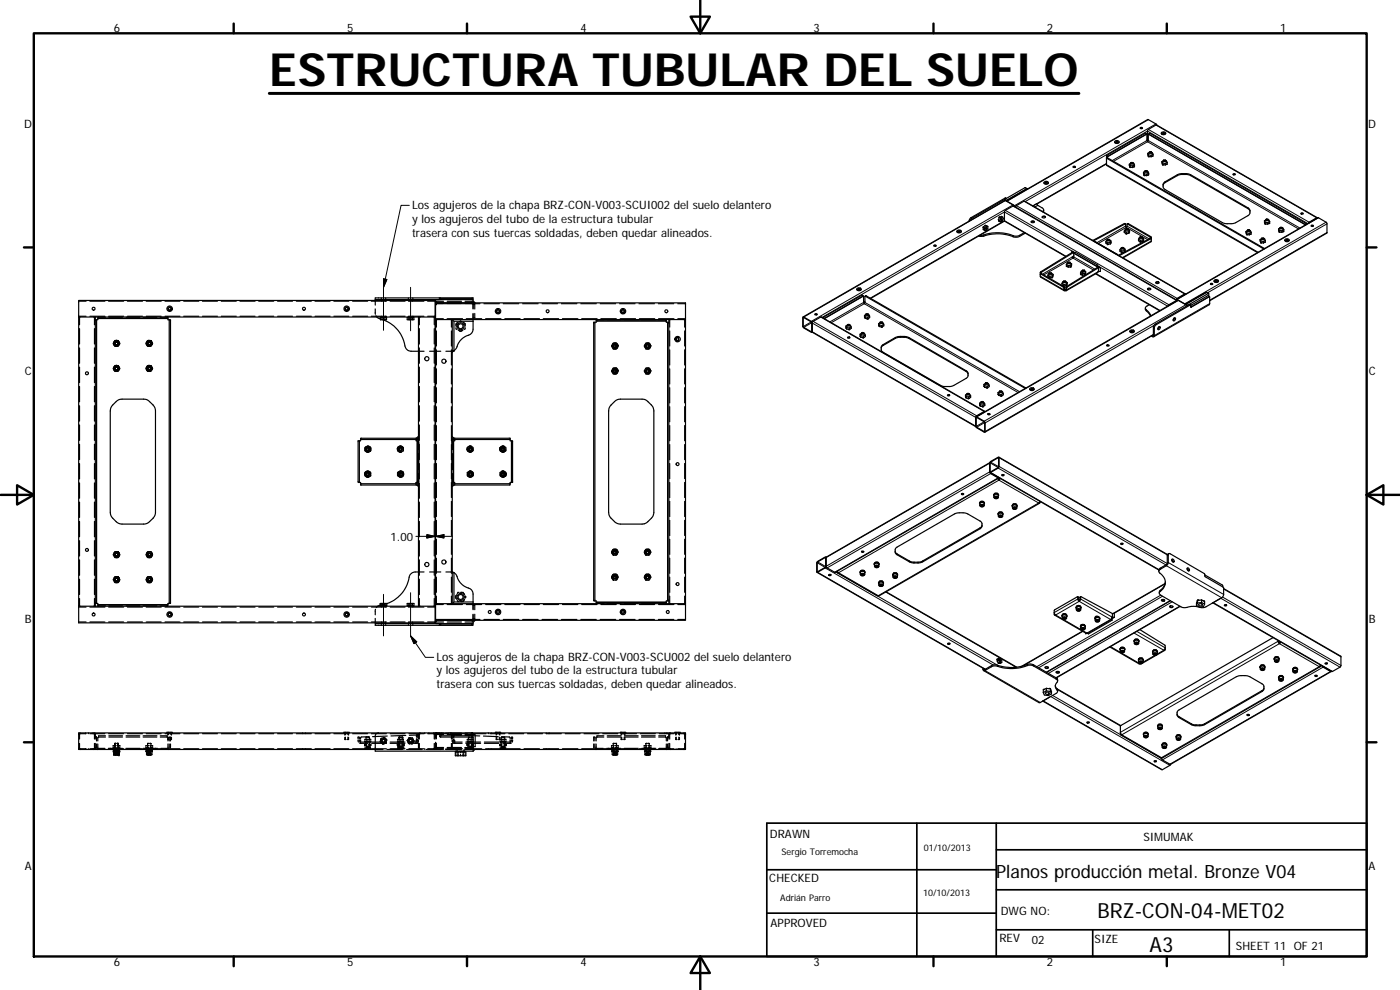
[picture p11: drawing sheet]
<svg xmlns="http://www.w3.org/2000/svg" width="420mm" height="297mm" viewBox="0 0 420 297" stroke-linecap="round" stroke-linejoin="round" font-family="sans-serif">
<defs><g id="words">
<text font-size="13.7" x="80.8" y="25.8">ESTRUCTURA TUBULAR DEL SUELO</text>
<g font-size="6.3">
<text x="329.4" y="275.4">BRZ-CON-04-MET02</text>
<text x="345" y="285.6">A3</text>
</g>
<text font-size="5.5" x="298.9" y="263.4">Planos producción metal. Bronze V04</text>
<g font-size="3.5">
<text x="34.2" y="9.6">6</text>
<text x="104.2" y="9.6">5</text>
<text x="174.2" y="9.6">4</text>
<text x="244.2" y="9.6">3</text>
<text x="314.2" y="9.6">2</text>
<text x="384.2" y="9.6">1</text>
<text x="7.3" y="38.4">D</text>
<text x="410.6" y="38.4">D</text>
<text x="123.7" y="62.6">Los agujeros de la chapa BRZ-CON-V003-SCUI002 del suelo delantero</text>
<text x="123.7" y="66.8">y los agujeros del tubo de la estructura tubular</text>
<text x="123.7" y="71">trasera con sus tuercas soldadas, deben quedar alineados.</text>
<text x="7.4" y="112.6">C</text>
<text x="410.8" y="112.6">C</text>
<text x="117.2" y="162.2">1.00</text>
<text x="7.4" y="186.9">B</text>
<text x="410.8" y="186.9">B</text>
<text x="131" y="198.2">Los agujeros de la chapa BRZ-CON-V003-SCU002 del suelo delantero</text>
<text x="131" y="202.4">y los agujeros del tubo de la estructura tubular</text>
<text x="131" y="206.5">trasera con sus tuercas soldadas, deben quedar alineados.</text>
<text x="231.1" y="251.4">DRAWN</text>
<text x="343.2" y="252.3">SIMUMAK</text>
<text x="7.4" y="261.1">A</text>
<text x="410.8" y="261.1">A</text>
<text x="230.9" y="264.6">CHECKED</text>
<text x="300.3" y="274.5">DWG NO:</text>
<text x="231.3" y="278.2">APPROVED</text>
<text x="299.9" y="282.6">REV</text>
<text x="309.7" y="283.3">02</text>
<text x="328.5" y="283">SIZE</text>
<text x="370.9" y="285.1">SHEET 11 OF 21</text>
<text x="34.2" y="289.9">6</text>
<text x="104.2" y="289.9">5</text>
<text x="174.2" y="289.9">4</text>
<text x="244.2" y="289.9">3</text>
<text x="314.2" y="289.9">2</text>
<text x="384.2" y="289.9">1</text>
</g>
<g font-size="2.7">
<text x="234.5" y="256.6">Sergio Torremocha</text>
<text x="277.3" y="255.2">01/10/2013</text>
<text x="277" y="268.7">10/10/2013</text>
<text x="234.2" y="270.2">Adrián Parro</text>
</g>
</g></defs>
<g fill="none" stroke="#000" stroke-width=".36">
<path d="M342.2 38.5h.6M342.3 38.3l.6 .1-.5 .2zM347.1 37.5l48.3 27.8M347.1 37.5l-2.7 1.6v2.9l.2 .2M347.2 37.5l-.3-.3-2.4-1.3-42.3 24.4M348.5 39.9a.66 .66 0 0 0 .7 .5 .66 .66 0 0 0 .6-.5M348.6 39.8a.72 .72 0 0 1 1.2 .2 .68 .68 0 0 1-.7 .3 .68 .68 0 0 1-.5-.5zM301.5 59.8l-.1 .4M302 59.5l-.3-.1-10.3 5.9-.6 1M308.2 56.6l-6.1 3.5M308.2 56.6l.1 .1M308.3 56.7h.1"/>
<path d="M308.4 56.7l-.8-.4-15.9 9.2-.5 .6M313.3 54.8a.69 .69 0 0 0 .7 .5 .69 .69 0 0 0 .6-.5M313.4 54.6a.62 .62 0 0 1 .7-.2 .62 .62 0 0 1 .4 .6 .64 .64 0 0 1-.7 .2 .64 .64 0 0 1-.4-.6zM322.1 50.1h.6M322.1 50a.3 .3 0 0 1 .3-.2 .3 .3 0 0 1 .2 .4h-.3zM332.1 49.2l-20.9 12M332.1 47.6l47.2 27.1M332.2 46.6l.2 .4M332.2 46.6l11.6-6.7 .2 .4-11.6 6.7M332.2 46.9v2.8l45.2 26.1M332.3 47.4l47.2 27.2M332.3 47.4l-.2 .1"/>
<path d="M334.5 42.5a.67 .67 0 0 0 .7 .5 .67 .67 0 0 0 .6-.5M334.7 42.3a.59 .59 0 0 1 .7-.2 .59 .59 0 0 1 .3 .7 .57 .57 0 0 1-.7 .2 .57 .57 0 0 1-.3-.7zM338.9 49.3l.2 .9M338.9 49.3l.4-.3v.4M338.9 49.3l.2 .4 .8 .1M339.1 50.2l.8 .1M339.1 49.7v.5M339.5 48.8l-.2 .1a.31 .31 0 0 0 .4 .3 .31 .31 0 0 0 .2-.4h-.5a.25 .25 0 0 0 .3 .3 .25 .25 0 0 0 .2-.3M339.9 49.8v.5M340.1 49.4v-.4h.2l.2 .5M340.3 50v.1M340.3 50l-.4 .3"/>
<path d="M340.5 49.5l-.2 .6M340.5 49.5l-.6 .3M343.2 51.7l.2 1M343.2 51.7l.4-.3v.4M343.2 51.7l.2 .5 .8 .1M343.4 52.7h.8M343.4 52.2v.5M343.7 51.2l-.1 .1a.31 .31 0 0 0 .3 .4 .31 .31 0 0 0 .3-.5M344 40.2l.2 .1M344.2 52.3v.4M344.2 42.2l-.1-1.9-11.7 6.7-.1 .4M344.3 51.8v-.3h.2l.2 .4"/>
<path d="M344.4 42.1l-.2 .1M344.5 46l.2 1M344.5 46l.2 .5 .8 .1M344.7 47h.8M344.7 46.5v.5M344.7 51.9v.6l-.5 .2M344.7 51.9l-.5 .4M344.8 40.3l-.3 2.2-.3-.3M344.8 40.3l47 27.1M344.8 40.3l.2-.4 47 27.2M344.8 40.2l-.2 .1M344.9 45.8l-.4 .2"/>
<path d="M344.9 45.8v.3M345 45.6l-.1 .1a.31 .31 0 0 0 .4 .3 .31 .31 0 0 0 .2-.4M345.5 46.6v.4M345.7 46.1l.1-.3 .2 .5M346 46.3v.5l-.5 .2M346 46.3l-.5 .3M348.7 48.5l.2 1M348.7 48.5l.4-.3v.4M348.7 48.5l.2 .4 .8 .1M348.9 49.5h.8M348.9 48.9v.6M349.1 55.6l.6-.8 3.9-2.2 .8-.3 2.4 .2 17.8 10.1 .5 .8"/>
<path d="M349.3 48l-.1 .1a.32 .32 0 0 0 .3 .3 .32 .32 0 0 0 .3-.4h-.1M349.5 54.7l4.4-2.5h2.9l17.8 10.2 .5 .6v1.1l-.5 .6-4 2.2-2.3 .2-1.2-.2-17.4-10-.6-.9v-.8zM349.7 49v.5M349.9 48.6l.2-.3 .2 .4M350.3 48.7v.6l-.6 .2M350.3 48.7l-.6 .3M370.1 52.2l.3-.1 .3 .2-.3 .2zM370.1 52.4h.6M280.3 73.6h.5a.3 .3 0 0 1-.2 .3 .3 .3 0 0 1-.3-.3zM280.3 73.8h.6M287.2 69.4a.67 .67 0 0 0 .6 .5 .67 .67 0 0 0 .7-.5M287.3 69.2a.65 .65 0 0 1 .7-.2 .65 .65 0 0 1 .4 .5l-.1 .1a.58 .58 0 0 1-.7 .2 .58 .58 0 0 1-.3-.6z"/>
<path d="M290.8 66.3h.1M295.1 68.1v.2M295.1 68.1l.4 .3M295.1 68.3v.1M295.1 68.4v.5l.4 .2M295.5 68.4v.7M295.6 67.6l-.5 .5M295.6 67.6l.4 .2M295.6 67.6l.4 .1M295.9 67.7l.6 .2M295.9 67.7h.1M296 67.8l-.5 .6"/>
<path d="M296 67.8l.5 .1-.1 .7-.5 .6-.4-.1M299.6 65.9l.4 .2M299.6 65.9l.1 .3M299.7 66.2l.5 .4M299.7 66.2h.1M299.9 65.2l.4 .2M299.9 65.2l.6-.3 .4 .3M299.9 65.2l-.3 .7M300.3 65.4l-.3 .7M300.6 65.6a.26 .26 0 0 1 .1 .4 .26 .26 0 0 1-.4 0zM300.9 65.2l-.6 .2M300.9 65.2l.2 .4-.3 .7-.6 .3-.2-.5"/>
<path d="M301.5 66.3l-40.2 23.2M302.1 60.1l-.1 .2M302.1 60.1l.1 .2M302.1 60.1h.1M302.2 60.3h-.1l2.5 1.5 .2 .3 .2-.4 2.5-1.3 48.3 27.8M302.2 60.3h.1M304.2 61.7l.4 .3M304.3 61.8l-2.7-1.7-60.6 35M307.4 69.8l-1.6 .9a3.4 3.4 0 0 1-2.9-.4 15.4 15.4 0 0 0-8.5 .3h-.3M307.7 70l-1.9 1a3.4 3.4 0 0 1-2.9-.4 15.6 15.6 0 0 0-8.4 .3l-.8-.1M309.4 66.5l.1-.1a.46 .46 0 0 1 .6-.2 .46 .46 0 0 1 .3 .5 .55 .55 0 0 1-1-.2zM309.5 66.6l.4-.2 .5 .2"/>
<path d="M311.4 61.6l1.4 .8a.64 .64 0 0 1 .2 1.1M311.4 61.6l-.9 .5M311.4 61.6l-.3-.5-1.1 .7M312.8 65.2l.3-.2 .6 .2M312.9 64.9a.45 .45 0 0 1 .5-.1 .45 .45 0 0 1 .3 .5 .45 .45 0 0 1-.6 .1 .45 .45 0 0 1-.2-.5zM313.2 63l-.1 .6M319.8 77l-18.3-10.6 .1-3.1 2.6-1.5 49.1 28.3M320 79.4v.5l.6 .3M320 79.4l.6 .3M320.4 79.2v-.3h-.2l-.2 .5M320.6 78.7l-.1 .1a.33 .33 0 0 0 .3 .3 .33 .33 0 0 0 .3-.4h-.1M320.6 79.7v.5"/>
<path d="M321.2 78.9v.3M321.2 78.9l.4 .2M321.4 79.6v.5M321.6 79.1l-.2 1M321.6 79.1l-.2 .5-.8 .1M321.7 75.4l.3 .2-.3 .2zM322 75.6v.1M322.2 75.8l-.3-.2-9.7 6.1 .1 1.5 7.1 4M322.3 76.7l-.5 .4a.25 .25 0 0 0 .2 .3 .25 .25 0 0 0 .3-.3l-.1-1.3-9.7 5.9-.1 .4M322.4 76l6.8 3.9M322.4 76l-.1 .1M322.4 76l.2-.4 6.8 3.9"/>
<path d="M322.4 75.9l-.1 .1M328.4 72.4l.1 .1M328.5 72.4v.1M328.5 72.5l6.8 3.9M329.2 79.9l.1 .4M329.4 79.8l.1 .4M329.4 79.8l-.2 .1M329.4 79.5v.3M329.4 79.5l-.2 .4M331.9 72.5v.5l.5 .4M331.9 72.5l.5 .4M332.3 72.4v-.3h-.2l-.2 .4"/>
<path d="M332.4 72.9v.5M332.4 71.8l-.1 .1a.32 .32 0 0 0 .4 .4 .32 .32 0 0 0 .2-.5M333 72v.4M333 72.1l.4 .2-.2 .4M333.2 72.7v.5M333.2 73.2l-.8 .2M333.2 72.7l-.8 .2M333.4 72.3l-.2 .9M335.2 76.3l.1 .1M335.3 76.4l.1 .1M335.3 76.4h.1M336.1 75v.4l.6 .4"/>
<path d="M336.1 75l.6 .3M336.5 74.5l-.4 .5M336.5 74.5v.4M336.7 74.3l-.1 .3a.33 .33 0 0 0 .4 .1 .33 .33 0 0 0 .2-.4h-.1M336.7 75.3v.5M337.3 74.5v.4M337.3 74.5l.4 .2-.2 .5M337.4 69.3v.5l.6 .4M337.4 69.3l.6 .4M337.5 75.2l-.8 .1M337.5 75.2v.4M337.5 75.6l-.8 .2"/>
<path d="M337.6 75.3l-.1 .3M337.7 74.7v.6M337.8 67.2l-.4-.1-9.5 5M337.8 68.8v.4M337.8 68.9l-.4 .4M337.9 68.7l.5-.1 .1 .2a.31 .31 0 0 1-.3 .2 .31 .31 0 0 1-.3-.3zM338 68.6h-.1a.31 .31 0 0 0 .3 .5 .31 .31 0 0 0 .3-.5M338 69.7v.5M338.3 67.2l.3-.1 6.8 3.9 .1 1.3-.1 .3-8.4 4.8M338.4 68.6h.1M338.6 68.8v.4M338.6 68.9l.4 .2-.2 .4"/>
<path d="M338.8 69.5v.5M338.8 70l-.8 .2M338.8 69.5l-.8 .2M338.9 69.7h.1M338.9 69.7l-.1 .3M339 69.1l-.1 .6M341.7 71.8v.4l.5 .4M341.7 71.8l.5 .3M342 71.6v-.3h-.1l-.2 .5M342.2 71.1h.5a.28 .28 0 0 1-.3 .3 .28 .28 0 0 1-.2-.3zM342.2 71.1h.1M342.2 72.1v.5"/>
<path d="M342.7 71.1l.1 .1a.33 .33 0 0 1-.3 .3 .33 .33 0 0 1-.3-.4M342.8 71.6v-.3l.4 .2-.2 .5M343 72v.4M343 72.4l-.8 .2M343 72l-.8 .1M343.2 71.5l-.2 .9M345.3 71.5l-9.7 5.1M345.3 71.5l.2 .1M345.3 71.5l-.1-.4-6.9-3.9-.3 1-.3-1-9.5 5.1M345.5 71.7l-9.5 5.1M373.9 69.4l.2 .5 .8 .1M373.9 69.4l.2 1"/>
<path d="M374.1 69.9v.5M374.1 70.4l.8 .1M374.3 69.2v.4M374.3 69.2l-.4 .2M374.5 69l-.2 .1a.31 .31 0 0 0 .4 .3 .31 .31 0 0 0 .2-.4M374.9 70v.5M375.1 69.2v.4M375.1 69.2l.4 .5M375.5 69.7l-.6 .3M375.5 69.7v.5l-.6 .3M378.2 71.9l.4-.2v.3M378.2 71.9l.2 .4 .8 .2"/>
<path d="M378.2 71.9l.1 .8M378.3 72.8l.1 .1M378.4 72.9h.8M378.4 72.3v.6M378.7 71.4l-.1 .1a.33 .33 0 0 0 .3 .4 .33 .33 0 0 0 .4-.4l-.1-.1M379.2 72.5v.4M379.4 72v-.4l.1 .1 .2 .4M379.5 66.2l.2 .5 .8 .1M379.5 66.2l.1 .8M379.6 67.1l.1 .1M379.7 66.7v.5M379.7 67.2h.8"/>
<path d="M379.7 72.1v.6l-.5 .2M379.7 72.1l-.5 .4M379.9 66l-.4 .2M379.9 66v.4M380 65.8h.1M380.1 65.8h.4a.25 .25 0 0 1-.2 .3 .25 .25 0 0 1-.2-.3zM380.5 66.8v.4M380.5 65.8l.1 .1a.33 .33 0 0 1-.3 .3 .33 .33 0 0 1-.3-.4M380.7 66l.4 .5M380.7 66v.4M381.1 66.5l-.6 .3M381.1 66.5v.5l-.6 .2"/>
<path d="M383.7 68.7l.2 .4 .8 .2M383.7 68.7l.2 1M383.9 69.7h.8M383.9 69.1v.6M384.1 68.5l-.4 .2M384.1 68.4v.4M384.2 68.2l.6 .1a.29 .29 0 0 1-.3 .3 .29 .29 0 0 1-.3-.4zM384.3 68.2l-.2 .1a.31 .31 0 0 0 .4 .4 .31 .31 0 0 0 .2-.5M384.7 69.3v.4M384.9 68.8v-.3h.2l.2 .4M385.3 68.9v.6l-.6 .2M385.3 68.9l-.6 .4"/>
<path d="M385.6 72a.66 .66 0 0 0 .6 .5 .66 .66 0 0 0 .7-.5M385.6 71.9a.62 .62 0 0 1 .7-.3 .62 .62 0 0 1 .5 .6 .64 .64 0 0 1-.7 .2 .64 .64 0 0 1-.5-.5zM390.5 64.1h.6M391.8 67.4v.1M392 67.3h.1M392 67.1l-.2 .3M392 67.3l-.2 .1M392 67.1v.2M393.5 67.8h.7M395.2 65.5l-2.4 1.4M395.4 65.4l-.3-.1-2.5 1.7M23.6 90.4h2.2"/>
<path d="M23.6 95.1v-5h107v5M23.6 95.1v86.8h5M23.6 95.1h5M23.6 94.9h2.2M23.9 95.1v2.4M23.9 98.6v4.6M27 90.4h4.5M27 94.9h4.5M28.4 95.1v2.4M28.4 98.6v4.6M28.6 95.9h.4v.3M28.6 95.1h97"/>
<path d="M28.6 95.1v86.8M28.6 96.2h.4M29 96.2v84.6M29.3 95.6v.3h-.3M29.6 95.1v.4h20.6v-.4M31.7 95.2h-2.4v.4h21.1v-.4h-2.3M32.6 90.4h4.5M32.6 94.9h4.5M32.7 95.2h4.1M37.8 95.2h4.1M38.2 90.4h4.6M38.2 94.9h4.6"/>
<path d="M43 95.2h4.1M43.9 90.4h4.5M43.9 94.9h4.5M49.5 90.4h4.5M49.5 94.9h4.5M50.4 95.6v.3h.4M50.4 92.4a.56 .56 0 0 0 .5 .8 .56 .56 0 0 0 .5-.8M50.6 92.1a.56 .56 0 0 1 .9 .5 .56 .56 0 0 1-.9 .5M50.8 95.9h.4v85.2h-.4zM55.1 90.4h4.6M55.1 94.9h4.6M60.8 90.4h4.5"/>
<path d="M60.8 94.9h4.5M66.4 90.4h4.5M66.4 94.9h4.5M72 90.4h4.5M72 94.9h4.5M77.6 90.4h4.6M77.6 94.9h4.6M83.3 90.4h4.5M83.3 94.9h4.5M88.9 90.4h4.5M88.9 94.9h4.5M94.5 90.4h4.6"/>
<path d="M94.5 94.9h4.6M100.2 90.4h4.5M100.2 94.9h4.5M103.5 92.4a.56 .56 0 0 0 .5 .8 .56 .56 0 0 0 .5-.8M103.7 92.1a.57 .57 0 0 1 .9 .5 .57 .57 0 0 1-.9 .5M105.8 90.4h4.5M105.8 94.9h4.5M111.4 90.4h4.6M111.4 94.9h4.6M112.6 89.9v.3M112.6 90.3v1.2M112.6 92.7l.1 1.6"/>
<path d="M112.8 94.7a2 2 0 0 0 1.6 1.1M114.3 95.1v.8M114.4 89.4v.2M114.4 89.7v.2M114.4 94.9v.4l1.4-.2M114.5 95.1v.2M114.5 90.1v.1M114.5 90.3v.1M114.7 95.1v.3M114.7 95.7v.2M114.7 95.9a10.4 10.4 0 0 1 7.1 8.5l.6 .7 .7 .2 4.2 .1M114.8 95.1v.2"/>
<path d="M115 95.1v.3M115 95.7v.2M115.2 95.3v.6M115.2 95.1v.2M115.5 95.1v.3M115.5 95.7v.2M115.7 90.1v.1M115.7 90.3v.1M115.7 89.4v.2M115.7 89.7v.2M115.7 94.9v.4M115.9 95.7v.2"/>
<path d="M116 95.1v.8h-1.8l.1-.6M116 95.2l-.1 .3M117.1 90.4h4.5M117.1 94.9h4.5M122.5 95.1v.2M122.6 89.4v.2M122.6 89.7v.2M122.6 94.9v.4M122.6 95.1v.3M122.6 95.7v.2M122.7 90.1v.1M122.7 90.3v.1"/>
<path d="M122.7 90.4h4.5M122.7 94.9h4.5M122.8 95.1v.8M122.9 95.1h1.2M123.1 95.1v.2M123.6 95.1v.4M123.6 95.7v.2M123.8 90.1v.1M123.8 90.3v.1M123.8 95.3v.6M123.9 89.4v.2M123.9 89.7v.2"/>
<path d="M123.9 94.9v.4M124.2 95.1v.8h-2v-.6h.6M125.6 95.1v39.8M125.6 95.1h5v86.8M125.8 95.1v2.4M125.8 98.6v4.6M128.3 90.4h2.3M128.3 94.9h2.3M130.3 95.1v2.4M130.3 98.6v4.6M130.7 90.9v5M130.7 90.9h.3"/>
<path d="M130.7 89.9v1M130.7 91.1h.1M130.7 95.6h2.3M130.7 95.9v85.2h5M130.7 95.9h5M130.9 91.1h13.1M131 90.9h10.7M131 90.7v.2h2.1M131 90.9v.1M131 91h2.1M131 95.9v2.2M131 99.3v4.5"/>
<path d="M131 90.9v.2v-.1M131.1 91h-.1M131.2 90.9h-.2h10.7M132 89.4h-19.4v.5M132 89.4v.5M132 89.4h10v.5M132 89.5l.3 .4M133.1 90.4h-2.1v.2M134.2 95.6h4.6M134.2 90.9h4.3M134.2 91h4.3M134.2 90.4h4.3"/>
<path d="M135.5 95.9v2.2M135.5 99.3v4.5M135.7 95.9h65M135.7 95.9v39M135.7 95.9l.5 .5v8.8M136.2 96.4h5.8M136.9 97.3v.6M136.9 98.3v.4l.3 .2M137 97l-.1 .2M137 97.3l-.1 .2M137.2 96.9l-.1 .2M137.2 96.9h-.1"/>
<path d="M137.5 99.1l.4 .2M137.6 96.7l-.4 .2M137.9 99.3h.1M137.9 99.3h.2M138.1 99.4h.2M138.3 99.3h.3M138.6 96.5l-.4-.2-.3 .2M138.6 99.3h-.1M138.9 96.7l.3 .2M138.9 99.1l-.3 .2M139.2 96.9l.2 .2M139.2 96.9h.2"/>
<path d="M139.5 97l.1 .2M139.5 97.3l.1 .2M139.6 90.4h2.1v.2M139.6 90.9h2.1M139.6 97.3v.6M139.6 98.3v.4l-.3 .2M139.9 95.6h4.7M141.5 90.9h.1M141.6 90.9h.1M141.6 91l.1 .1zM141.7 89.9h-29.1M141.7 90.9h.3"/>
<path d="M141.7 89.9h.3v1M141.7 89.9v-.4h-9.5v.4M141.7 90.7v.3h-2.1M141.7 90.9v.2M142 90.9h63.7v5M142 90.9v1.8M142 90.3l.6 .6h-.6M142 94v4.8a2.44 2.44 0 0 1-2.3 2.1 6 6 0 0 0-2.8 3.7l-.7 .6M142 95.4h.1M142 91.4h.1M142.3 91.4h.2v1.3M142.5 94v1.4h-.2"/>
<path d="M145.2 91.1h4.7M145.7 95.6h4.6M149 93.1a.56 .56 0 0 0 .5 .9 .56 .56 0 0 0 .5-.9M149.7 92.9a.56 .56 0 0 0-.8 .5 .56 .56 0 0 0 .8 .5M151 91.1h4.7M151.5 95.6h4.6M156.9 91.1h4.6M157.3 95.6h4.6M162.7 91.1h4.6M163 95.6h4.6M168.5 91.1h4.6M168.8 95.6h4.6"/>
<path d="M174.3 91.1h4.7M174.6 95.6h4.6M178.2 96.7h.3v83.6h-.3zM178.9 96.3v.4h-.4M179.2 95.9v.4h20.5v-.4M180.1 91.1h4.7M180.3 95.6h4.6M181.2 95.9h-2.3v.4h21.1v-.4h-2.3M182.2 95.9h4.1M185.9 91.1h4.7M186.1 95.6h4.6M186.5 93.1a.56 .56 0 0 0 .5 .9 .56 .56 0 0 0 .5-.9"/>
<path d="M187.3 92.9a.57 .57 0 0 0-.9 .5 .57 .57 0 0 0 .9 .5M187.4 95.9h4.1M191.8 91.1h4.6M191.9 95.6h4.6M192.5 95.9h4.1M197.6 91.1h4.6M197.6 95.6h4.7M200 96.3v.4h.4M200.4 96.9v83.1M200.4 96.9h.3M200.7 95.9h5v85.2M200.7 96.7h-.3v.2"/>
<path d="M200.7 95.9v85.2M201 95.9v2.2M201 99.3v4.5M203.4 91.1h2.3M203.4 95.6h2.3M205.5 95.9v2.2M205.5 99.3v4.5M241.1 95.3l2.4 1.3v2.9l-2.4-1.3zM243.8 96.9l.1-.4 2.6-1.4 49.1 28.3M243.8 96.9l-.3-.5-2.3-1.3-.3 .1 .1 3 2.5 1.5 .3-.2M243.8 99.5l49.1 28.5M243.8 96.9v2.6"/>
<path d="M243.8 99.6l-.1 .1M244.6 94.4h.6M244.7 94.1h.4l.1 .3-.5 .1zM247.1 95.2l.3 .4M247.1 95.2l11.7-6.7 .2 .3-11.6 6.8M247.2 95.5h.1M247.4 95.6h.1M253.9 97.8l.2 .9M253.9 97.8l.2 .5M254.1 98.7l.8 .2M254.1 98.3v.4M254.1 98.3l.8 .1"/>
<path d="M254.3 97.6v.4M254.3 97.6l-.4 .2M254.5 97.4h-.1M254.9 98.4v.5M254.9 97.4l.1 .1a.32 .32 0 0 1-.3 .3 .32 .32 0 0 1-.3-.4M255 98.8h.1M255 98.8l-.1 .1M255.1 97.6v.4M255.1 97.6l.4 .5-.6 .3M255.5 98.1v.4l-.5 .3M257.1 86.7a.67 .67 0 0 0 .7 .5 .67 .67 0 0 0 .6-.5M257.2 86.5a.58 .58 0 0 1 .7-.2 .58 .58 0 0 1 .4 .7 .58 .58 0 0 1-.7 .2 .58 .58 0 0 1-.4-.7z"/>
<path d="M258.6 99.9a.29 .29 0 0 1 .4-.2 .29 .29 0 0 1 .2 .4h-.5zM258.7 99.8l-.1 .1a.31 .31 0 0 0 .3 .4 .31 .31 0 0 0 .3-.5M258.9 88.8l.2 .1M259.2 88.9v1.9l.2 .3 .2-.3 .1-2 48 27.8M259.2 88.9l-11.8 6.7M259.4 94.6l.1 .7M259.4 94.6l.4-.2v.4M259.4 94.6l.3 .5M259.5 95.3l.2 .2M259.5 95.2v.1M259.6 90.5l-.4 .3M259.6 88.9l.3-.1 48 27.6"/>
<path d="M259.7 95.5l.5 .1M259.7 95.1v.4M259.7 95.1l.7 .1M259.9 94.2a.3 .3 0 0 1 .4-.1 .3 .3 0 0 1 .2 .3l-.5 .1zM260 94.2l-.1 .1a.31 .31 0 0 0 .3 .3 .31 .31 0 0 0 .2-.4M260.2 95.6v.1M260.2 95.7h.2M260.4 95.2v.5M260.6 94.8v-.4h.2l.2 .5-.6 .3M261 94.9v.4l-.6 .4M263.7 97.1v.6M263.7 97.1l.2 .4"/>
<path d="M263.7 97.7l.2 .3M263.8 97.7h-.1M263.9 98l.8 .2M263.9 97.5v.5M263.9 97.5l.8 .2M264.1 96.8v.4M264.1 96.9l-.4 .2M264.2 96.6a.29 .29 0 0 0 .2 .5 .29 .29 0 0 0 .3-.5M264.7 97.7v.5M264.9 96.8v.4M264.9 96.8l.3 .5-.5 .4M265.2 97.3v.5l-.5 .4"/>
<path d="M312.2 82.3l6.9 3.8 .3 1.1h.3M312.5 82.1l6.9 3.9 .1 .9 .2 .1M312.5 82.1l-.3 .1M314.5 82.6v.5l.6 .3M314.5 82.6l.6 .3M314.9 82.4v-.3h-.2l-.2 .5M315 81.9h.5a.28 .28 0 0 1-.2 .3 .28 .28 0 0 1-.3-.3zM315 81.9l-.1 .1a.31 .31 0 0 0 .4 .3 .31 .31 0 0 0 .2-.4M315.1 82.9v.5M315.8 83.3l-.7 .1M315.8 82.8v.5M316 82.3l-.2 1"/>
<path d="M316 82.3l-.3-.2v.3M316 82.3l-.2 .5-.7 .1M318.7 85l.2 .6M318.7 85l.6 .4M318.9 85.6l.4 .2M318.9 85.6h.1M319.1 84.5v.4M319.1 84.6l-.4 .4M319.3 84.3h-.1M319.3 85.4v.4M319.7 87v.2M319.7 84.3l.2 .1a.32 .32 0 0 1-.4 .4 .32 .32 0 0 1-.3-.5"/>
<path d="M319.9 85.7l-.6 .1M319.9 85.7v.1M319.9 84.5v.4M319.9 84.6l.4 .2M320.1 85.8h-.2M320.1 85.2v.6M320.1 85.6v.2M320.1 85.6h.1M320.3 84.8l-.2 .8M320.3 84.8l-.2 .4-.8 .2M321.4 80.1l-.8 .1M324.3 81.8v.5l.5 .3"/>
<path d="M324.3 81.8l.5 .3M324.8 81.3l-.3 .1-.2 .4M324.8 81.6v.2l.4 .1M324.8 81.3v.5M324.8 82.1v.5M324.9 81.1a.28 .28 0 0 1 .4-.1 .28 .28 0 0 1 .1 .3h-.5zM324.9 81l-.1 .2a.32 .32 0 0 0 .4 .3 .32 .32 0 0 0 .2-.5M325.6 81.4l.2 .2M325.6 81.3v.3M325.6 82.6h-.8M325.6 82v.6M325.8 81.6l-.2 1"/>
<path d="M325.8 81.6l-.2 .4-.8 .1M328.8 82.1l19.2 11.1M329.7 81.4l-.3 .4-9.4 5.4M329.9 80.2l-.3-.1-9.6 5.9-.3 1M330.2 80.3v1.1h-.5M330.2 80.3h-.5v1.1M330.2 80.3l-.3-.2-9.6 6-.2 1-.4 .1M339.1 99.3a.68 .68 0 0 0 .6 .5 .68 .68 0 0 0 .7-.5M339.2 99.2a.63 .63 0 0 1 .7-.3 .63 .63 0 0 1 .4 .6 .62 .62 0 0 1-.7 .2 .62 .62 0 0 1-.4-.5zM343.7 92.5l.1 .5 1.5 1.8M344.4 86.8l.5-.2 .4 .2M344.5 86.5a.47 .47 0 0 1 .5-.1 .47 .47 0 0 1 .3 .5 .47 .47 0 0 1-.6 .1 .47 .47 0 0 1-.2-.5z"/>
<path d="M344.9 91.4l-.7 .4a.61 .61 0 0 0-.5 .5 .61 .61 0 0 0 .3 .7l1 1 .4 .8M346.9 84.9l.3-.2 .6 .2M346.9 84.6a.46 .46 0 0 1 .6-.1 .46 .46 0 0 1 .3 .5 .46 .46 0 0 1-.6 .1 .46 .46 0 0 1-.3-.5zM347.7 98.2l.2-.2a.45 .45 0 0 1 .2 .6 .45 .45 0 0 1-.6 .1zM347.7 98.1l-.2 .5M347.9 98l-.4 .8M352.3 95.5l.1-.1a.43 .43 0 0 1 .5 .4 .43 .43 0 0 1-.5 .5l-.3-.2zM352.3 95.5l-.2 .4M352.5 95.4l-.4 .7M353.1 89.8l42.4-24.5 2.7 1.5v3.2l-35.2 20.2M353.2 90l.2 .1M353.2 90.3l-2.5 1.4"/>
<path d="M353.3 90.2l-.1-.1-2.4 1.3-.2 .4M353.4 90.1l2.5 1.3 .3 .4M353.4 90.1l-60.5 35M355.6 88.4l-2.4 1.4M355.8 88.3l-.3-.1-2.3 1.4-.2 .4 .3-.1 2.4 1.5M355.8 91.2h.2M355.9 88.2h-.1M356 91.2l-.2 .2M357.2 91.4l.1-.1v.2l-.3-.2-10.4 6-.5 .7v2.5M357.4 92.1l5.6-3.1-.1 2.4-16.6 9.6M357.4 92.1l-.1-.6-10.5 6-.4 .7v2.8l-.4 .1-.5-.3M357.4 92l.1 .1"/>
<path d="M357.4 92.1h.1M357.4 91.6l5.2-3 .2 .4-5.3 3.1M362 87.7l.7 .4M362 87.7l-6.1 3.6M362 87.7l-6 3.5M362.4 87.9l.2-.1v.1M363 89l-.2-.1-.2-.8-6.1 3.5M363.3 85.1a.3 .3 0 0 1 .4-.1 .3 .3 0 0 1 .1 .3l-.3 .1zM363.3 85.3h.6M364.4 84.3a.7 .7 0 0 0 .6 .5 .7 .7 0 0 0 .7-.5M364.5 84l.2-.1a.56 .56 0 0 1 .6 0 .56 .56 0 0 1 .3 .6 .57 .57 0 0 1-.7 .2 .57 .57 0 0 1-.4-.7zM23.9 104.4v4.6"/>
<path d="M23.9 110.2v4.6M23.9 116v4.6M28.4 104.4v4.6M28.4 110.2v4.6M28.4 116v4.6M34.2 103.1a.8 .8 0 0 1 1.1-.8 .8 .8 0 0 1 .1 1.4M34.3 111.2l.2 .1M34.3 103.7l.2 .1M34.5 102.2h1l.5 .9-.5 .8h-1l-.5-.8zM34.5 109.7h1l.5 .9-.5 .8h-1l-.5-.8zM34.5 109.9h-.2M34.5 102.3l-.2 .1"/>
<path d="M34.6 102.9v.1M34.6 110.5v.2M34.6 103.2l.1 .2M34.6 111.4h.1M34.6 103.9h.1M34.6 110.4v.3l.4 .3M34.6 102.9a.41 .41 0 0 0 .4 .6 .41 .41 0 0 0 .3-.6M34.7 109.7v.1M34.7 102.2v.1M34.7 110v.1M34.7 102.8l-.1 .1M34.7 110.8l.2 .1"/>
<path d="M34.7 102.5v.1M34.7 102.2l-.1 .1M34.7 102.2h.1M34.8 109.6l-.2 .2M34.8 109.6h.1M34.8 109.6a.94 .94 0 0 0-.6 1.5M34.8 102.4v.2M34.8 102.2h.1M34.8 102.2a.93 .93 0 0 0-.6 1.4M34.8 109.9l.1 .1M34.9 110l-.4 .4 .1 .5M34.9 110.2l-.2 .2"/>
<path d="M34.9 102.5h.1M34.9 102.5l-.4 .4 .1 .5M34.9 109.6v.2a.81 .81 0 0 1 .8 1.1 .81 .81 0 0 1-1.4 .1M34.9 109.6a.94 .94 0 0 1 .9 1.3M34.9 102.1v.1M34.9 102.1v.2M34.9 102.1a.94 .94 0 0 1 .9 1.3M34.9 109.9l.1 .1M34.9 102.4l.1 .1M35 110h-.1M35 110l.4 .3 .1 .5M35 102.5l.4 .3 .1 .5"/>
<path d="M35 110.2l.2 .1M35.1 102.7h-.3M35.1 103.4h-.2M35.2 102.7l.1 .2M35.3 110.8l-.2 .1M35.3 110.4v.3l-.3 .3M35.3 110.4v.2M35.4 103.1l-.1 .2M35.5 110.2a.66 .66 0 0 1-.5 1 .66 .66 0 0 1-.6-1M35.5 102.7a.66 .66 0 0 1-.5 1 .66 .66 0 0 1-.6-1M35.8 110.3v.2M35.8 110.6v.2"/>
<path d="M35.8 102.8v.2M35.8 103.1v.2M44 103a.81 .81 0 0 1 1.2-.6 .81 .81 0 0 1-.1 1.4M44.2 111.2l.1 .1M44.2 103.7l.1 .1M44.3 109.7h1l.5 .9-.5 .8h-1l-.5-.8zM44.3 109.9h-.1M44.3 102.2h1l.5 .9-.5 .8h-1l-.5-.8zM44.3 102.3l-.1 .1M44.4 103.1l.1 .2M44.4 111.4h.1M44.4 109.8h.2"/>
<path d="M44.4 103.9h.1M44.4 110.4v.3M44.4 110.4v.3l.4 .3M44.4 102.9a.41 .41 0 0 0 .4 .6 .41 .41 0 0 0 .3-.6M44.5 109.7v.1M44.5 110.8l.2 .1M44.5 102.2v.1M44.5 110v.1M44.5 102.5v.1M44.5 102.2l-.1 .1M44.6 102.8l-.2 .2M44.6 102.2v.1"/>
<path d="M44.6 109.9v.1M44.6 109.6h.1M44.6 109.6v.2M44.6 109.6a.93 .93 0 0 0-.5 1.5M44.6 102.2a.92 .92 0 0 0-.5 1.4M44.6 102.2h.1M44.6 103.4h.3M44.7 110l-.4 .4 .1 .5M44.7 110h.1M44.7 102.6l-.4 .3 .1 .5M44.7 102.4v.2M44.7 102.7h.2"/>
<path d="M44.7 109.6v.2M44.7 109.6a.92 .92 0 0 1 .9 1.3M44.7 102.2v.1M44.7 102.2a.91 .91 0 0 1 .9 1.2M44.7 109.9l.1 .1M44.7 110.2l-.2 .1M44.8 110l.4 .3 .1 .5M44.8 102.5l.4 .3 .1 .5M44.8 102.4v.1M44.8 102.5l-.1 .1M44.9 110.2l.2 .2M45.1 110.8l-.3 .1"/>
<path d="M45.1 102.8l.1 .1M45.1 110.5v.2M45.1 103.2l-.1 .2M45.1 110.4v.5l-.3 .1M45.2 102.9v.1M45.3 110.2a.66 .66 0 0 1-.5 1 .66 .66 0 0 1-.6-1M45.3 102.7a.66 .66 0 0 1-.5 1 .66 .66 0 0 1-.6-1M45.5 110.2a.81 .81 0 0 0-1.4-.1 .81 .81 0 0 0 .6 1.3M45.6 110.3v.2M45.6 110.6v.2M45.6 102.8v.2M45.6 103.1v.2"/>
<path d="M125.8 104.4v4.6M125.8 110.2v4.6M125.8 116v4.6M128.9 105.4h3.4M130.3 104.4v4.6M130.3 110.2v4.6M130.3 116v4.6M131 105v4.5M131 110.7v4.5M131 116.3v4.6M133.8 105.4h1.7M135.5 105v4.5"/>
<path d="M135.5 110.7v4.5M135.5 116.3v4.6M135.6 105.3h.1M135.7 105.3h.1M135.7 105.3l.5-.1zM135.8 105.3h-.1M136.2 105.2l-.4 .1M136.2 105.2h.1M183.7 103.6v.1M183.7 103.9v.1M183.7 111.1v.2M183.7 111.4v.1"/>
<path d="M183.9 103.1a.9 .9 0 0 1 1.5 .5M183.9 110.6a.93 .93 0 0 1 1.5 .5M184 102.9h1l.5 .9-.5 .9h-1l-.5-.9zM184 110.4h1l.5 .9-.5 .9h-1l-.5-.9zM184.2 111.4l.1 .2M184.2 103.9v.1M184.2 104l.1 .1M184.2 111.5a.42 .42 0 0 1 .3-.6 .42 .42 0 0 1 .4 .6M184.2 103.4l.5-.1 .3 .4M184.2 110.9l.5-.1 .3 .4M184.3 111l-.1 .3M184.3 103.5l-.1 .3"/>
<path d="M184.5 103.4l-.3 .2v.4M184.5 103.4l.4 .2v.4M184.5 103.4h-.1M184.5 103.4h.2M184.6 110.9l-.2 .1M184.7 104.2h-.3M184.7 111.7h-.3M184.8 111l.1 .2M184.8 102.9l.1 .1M184.8 103.5l.1 .3M184.8 110.4l.1 .1M184.9 110.6a.79 .79 0 0 0-1.2 .8 .79 .79 0 0 0 1.3 .6"/>
<path d="M184.9 104.6l-.1 .1M184.9 112.1l-.1 .1M184.9 103.9l-.1 .2M184.9 111.4l-.1 .2M184.9 103.1a.8 .8 0 0 0-1.2 .7 .8 .8 0 0 0 1.2 .7M185 103.6h.2M185 103.1l.2 .1M185 103.8l-.1 .4-.5 .1M185 111.2v.1M185 110.6l.2 .1M185 111.2h.2M185 111.3l-.1 .5h-.5"/>
<path d="M185 103.7v.1M185.1 104.1a.65 .65 0 0 0-.6-.9 .65 .65 0 0 0-.5 .9M185.1 111.7a.66 .66 0 0 0-.6-1 .66 .66 0 0 0-.5 1M185.1 111h-.1M185.1 103.5h-.1M185.2 111.1h-.2M185.2 104.5h-.2M185.2 112h-.2M185.2 103.7h-.2M185.2 103.8h-.2M185.2 111.3h-.2M185.4 111h-.1"/>
<path d="M185.4 103.5h-.1M185.4 103.6v.1M185.4 103.6h.1M185.4 111.1h.1M185.5 103.7h.1M185.5 103.7a.92 .92 0 0 1-1.3 1M185.5 111.2h.1M185.5 111.2l-.2 .1M185.5 111.2a.9 .9 0 0 1-1.3 1M185.5 103.7h-.2M193.5 103.6v.1M193.5 103.9v.1"/>
<path d="M193.5 111.1v.2M193.5 111.4v.1M193.7 103.1a.89 .89 0 0 1 1.5 .5M193.7 110.6a.91 .91 0 0 1 1.5 .5M193.8 102.9h1l.6 .9-.6 .9h-1l-.5-.9zM193.8 110.4h1l.6 .9-.6 .9h-1l-.5-.9zM194 103.9v.2M194 103.4l.5-.1 .3 .4M194 104.1h.1M194 110.9l.5-.1 .3 .4M194 111.1v.3M194.1 103.5l-.1 .3"/>
<path d="M194.3 103.4l-.1 .1M194.3 103.4h.1M194.3 103.4l-.3 .2v.4M194.3 103.4l.4 .2v.4M194.4 110.9l-.3 .1M194.5 104.2h-.2M194.5 111l.2 .1M194.6 110.5a.82 .82 0 0 1 .3 1.4 .82 .82 0 0 1-1.3-.4M194.6 103.5l.1 .2M194.6 102.9l.1 .1M194.6 110.4l.1 .1M194.6 111.6l-.3 .1"/>
<path d="M194.7 103.1a.81 .81 0 0 0-1.2 .8 .81 .81 0 0 0 1.3 .6M194.7 104.6l-.1 .1M194.7 103.9l-.1 .2M194.7 112.1l-.1 .1M194.7 111.3v.2a.41 .41 0 0 0-.1-.6 .41 .41 0 0 0-.6 .2 .41 .41 0 0 0 .2 .6M194.8 103.7h.1M194.8 103.1l.2 .1M194.8 103.6h.2M194.8 111.2h.1M194.8 110.6l.2 .1M194.8 111.2h.2M194.9 103.8l-.2 .4-.5 .1"/>
<path d="M194.9 103.8h.1M194.9 111.3l-.2 .5h-.5M194.9 111.3h.1M194.9 104.1a.65 .65 0 0 0-.5-.9 .65 .65 0 0 0-.6 .9M194.9 111.7a.66 .66 0 0 0-.5-1 .66 .66 0 0 0-.6 1M194.9 103.5h-.1M194.9 111h-.1M195 104.5h-.2M195 112h-.2M195 103.7h-.2M195 111.1h-.2M195 103.8h-.1"/>
<path d="M195 111.3h-.1M195.2 103.5h-.1M195.2 111h-.1M195.2 103.6h.1M195.2 103.6l.1 .1M195.2 111.1h.1M195.3 103.7a.93 .93 0 0 1-1.3 1M195.3 103.7h.1M195.3 103.7h-.2M195.3 111.2a.91 .91 0 0 1-1.3 1M195.3 111.2h.1M195.3 111.2l-.2 .1"/>
<path d="M201 105v4.5M201 110.7v4.5M201 116.3v4.6M203.6 101.3a.56 .56 0 0 0-.8 .4 .56 .56 0 0 0 .8 .5M205.5 105v4.5M205.5 110.7v4.5M205.5 116.3v4.6M254.4 101.4h.6M254.4 101.2a.3 .3 0 0 1 .4-.2 .3 .3 0 0 1 .2 .4l-.4 .1zM258.1 100.3l.1 .6M258.1 100.3l.2 .4M258.2 100.9l.1 .3"/>
<path d="M258.2 100.9h.1M258.3 100.7l.8 .2M258.3 101.2l.8 .2M258.3 100.7v.5M258.5 100v.4M258.5 100.1l-.4 .2M259.1 100.9v.5M259.3 100.1l.4 .4-.6 .4M259.3 100v.4M259.7 100.5v.5l-.6 .4M264.5 104.5l.3-.7 4.2-2.4 2.6-.2 .9 .2 17.4 10 .6 .9M264.7 103.7l4.3-2.5 1.1-.3 2.4 .3 17.6 10.2 .4 .5v1l-.6 .6-3.9 2.3-1.2 .2-2.3-.2-17.5-10.1-.5-.6z"/>
<path d="M284.4 118.7h.6M289.8 118.5l.2 .9M289.8 118.5l.2 .5M290 119.4l.7 .2M290 119v.4M290 119l.7 .1M290.1 118.3v.3M290.1 118.3l-.3 .2M290.3 118.1h.5a.28 .28 0 0 1-.3 .3 .28 .28 0 0 1-.2-.3zM290.3 118.1h-.1M290.7 119.1v.5M290.8 118.1l.1 .1a.33 .33 0 0 1-.4 .3 .33 .33 0 0 1-.3-.4"/>
<path d="M290.9 119.5h.1M290.9 119.5l-.2 .1M290.9 118.3v.3M290.9 118.3l.4 .5-.6 .3M291.3 118.8v.4l-.4 .3M295.3 115.3v.7M295.3 115.3l.4-.2v.3M295.3 115.3l.2 .5M295.3 115.9v.1M295.3 115.9l.2 .3M295.4 116h-.1M295.5 116.2l.6 .1"/>
<path d="M295.5 115.8v.4M295.5 115.8l.8 .1M295.9 114.9l-.1 .3a.35 .35 0 0 0 .4 .1 .35 .35 0 0 0 .2-.4h-.1M296.1 116.3v.1M296.1 116.4h.2M296.3 115.9v.5M296.5 115.4l.1-.3 .3 .5-.6 .3M296.9 115.6v.4l-.6 .4M299.5 117.8l.1 .6M299.5 117.8l.3 .4M299.6 118.4l.2 .3M299.6 118.4h.1"/>
<path d="M299.8 118.7l.7 .2M299.8 118.2v.5M299.8 118.2l.7 .2M299.9 117.6l-.4 .2M299.9 117.5v.4M300 117.4a.29 .29 0 0 1 .4-.2 .29 .29 0 0 1 .2 .3l-.5 .1zM300.1 117.3l-.2 .1a.34 .34 0 0 0 .4 .4 .34 .34 0 0 0 .3-.5M300.5 118.4v.5M300.6 117.3h.1M300.7 117.5v.4M300.7 117.5l.4 .5-.6 .4M301.1 118v.5l-.6 .4"/>
<path d="M309 116.7a.67 .67 0 0 0 .7 .5 .67 .67 0 0 0 .6-.5M309.1 116.5a.57 .57 0 0 1 .8-.2 .57 .57 0 0 1 .3 .6 .58 .58 0 0 1-.7 .2 .58 .58 0 0 1-.4-.6zM332.2 103.7h.6M346.1 100.5v.2l-.2-.1M346.1 100.5l-50.5 29.2M23.9 121.7v4.7M23.9 127.5v4.6M23.9 133.3v4.6M23.9 139.1v4.6M28.4 121.7v4.7M28.4 127.5v4.6M28.4 133.3v4.6"/>
<path d="M28.4 139.1v4.6M34.9 120.5l1.4-.7h7.5l.8 .5 1.3 1.2 .7 1.2v31.4l-.7 1.4-1.3 1.2-.8 .5h-7.8l-1.1-.7-1.3-1.3-.4-.8-.1-31.1 .5-1.5zM107.5 132.2h.4v12.6h-.4zM108.2 131.9h17.4M108.2 131.9v.3h-.3M109.5 135a.91 .91 0 0 0 1.6 .4M109.5 134.3l.9-.5 .9 .5v1l-.9 .5-.9-.5zM109.6 134.4l-.1 .1M109.7 135.1a.81 .81 0 0 1 .7-1.2 .81 .81 0 0 1 .7 1.2l.1 .1M109.7 134.1v.2M109.9 134.9l.3 .4 .6-.2M110 134.6v.3"/>
<path d="M110.1 135l.2 .1M110.1 135.6h.2M110.3 134.4l-.2 .1M110.5 134.4h.1M110.5 135.1h.1M110.5 134.2l.4 .3-.1 .5M110.5 135.6h.1M110.5 133.9a.9 .9 0 0 1 .6 1.4M110.6 134.4a.41 .41 0 0 0-.6 .3 .41 .41 0 0 0 .6 .4M110.6 134.4l.1 .1M110.7 135l-.1 .1M110.7 134.2a.66 .66 0 0 0-1 .5 .66 .66 0 0 0 1 .6"/>
<path d="M110.7 134.6v.3M110.8 135.1l.1 .1M110.8 135l.1 .1M110.8 135v.1M110.9 134.9l.1 .1M111 135.3l.1 .1M111 134.1l.1 .2M111 135.2l.1 .1M111.1 135.4h.1M111.1 135.3v.1M111.2 134.4l.1 .1M119.3 134.8h.1"/>
<path d="M119.3 134.7a.92 .92 0 0 0 1.2 .9M119.3 134.6v.1M119.3 134.6h.1M119.3 134.3l.9-.5 .9 .5v1l-.9 .5-.9-.5zM119.4 134.4l-.1 .1M119.4 134.7h-.1M119.5 135.1a.81 .81 0 0 1 .7-1.2 .81 .81 0 0 1 .7 1.2M119.5 134.8h.2M119.5 134.1v.2M119.6 134.6h.1M119.7 134.7h-.2M119.7 134.7l.1 .4 .5 .2"/>
<path d="M119.7 134.6v.1M119.7 134.7l.1 .2M119.8 134.7l.2 .4h.4M119.8 134.6l-.1 .1M119.9 135l.2 .1M120 135.6h.1M120.1 134.4l-.2 .1M120.3 135.6h.1M120.3 134.4h.1M120.3 135.1h.1M120.4 134.4h-.4l-.2 .3M120.4 134.4l.1 .1"/>
<path d="M120.5 135l-.1 .1M120.5 134.2a.65 .65 0 0 0-1 .5 .65 .65 0 0 0 1 .6M120.6 134.6v.3M120.6 134.4l-.5-.2-.4 .4M120.9 134.3a.89 .89 0 0 0-.9-.5 .89 .89 0 0 0-.7 .8M121 134.4l.1 .1M124.9 131.7v.5h.3M124.9 131.5v.1M125.2 132.5v12M125.2 132.5h.5v12h-.5M125.6 132.2h-.4v.3M125.6 136.1v4.8"/>
<path d="M125.6 131.5h-17.4v.4M125.6 130.9l-.6 .6M125.8 121.7v4.7M125.8 127.5v4.6M125.8 133.3v4.6M125.8 139.1v4.6M130.3 121.7v4.7M130.3 127.5v4.6M130.3 133.3v4.6M130.3 139.1v4.6M131 122v4.6M131 127.7v4.5"/>
<path d="M131 133.4v4.5M131 139.1v4.5M135.5 122v4.6M135.5 127.7v4.5M135.5 133.4v4.5M135.5 139.1v4.5M135.7 131.5h17.4v.4h-17.4M135.7 131l.5 .5M135.7 132.2h.4v.3M135.7 136.1v4.8M136.1 132.5h-.5v12h.5M136.1 132.5v12"/>
<path d="M136.5 131.7v.5h-.4M136.5 131.5v.1M140.2 134.8a.91 .91 0 0 0 1.4 .7M140.2 134.7v.1M140.2 134.7h.1M140.2 134.8h.1M140.2 134.9h.2M140.2 134.3l.9-.5 .9 .5v1l-.9 .5-.9-.5zM140.2 135l.1 .1M140.4 135.3l.1 .1M140.5 134.7h.1M140.5 134.8h.1"/>
<path d="M140.5 134.9h.1M140.6 134.8l.3 .4h.5M140.6 134.7v.1M140.8 134.6v.3M140.8 134.2a.66 .66 0 0 1 1 .5 .66 .66 0 0 1-1 .6M140.8 135l.1 .1M140.9 134.4h.2M140.9 133.9h.2M140.9 134.4l-.1 .1M140.9 135.1h.2M140.9 134.4h.4l.3 .3M141.2 134.4l.2 .1"/>
<path d="M141.2 133.9h.2M141.4 134.3h-.5l-.3 .4M141.4 135l-.2 .1M141.5 134.6l.1 .1M141.6 134.7l-.3 .4h-.4M141.6 134.7l-.1 .2M141.6 134a.92 .92 0 0 0-1.4 .7M141.8 134.4a.8 .8 0 0 1-.7 1.2 .8 .8 0 0 1-.7-1.2M141.8 135.3v.1M142 135l-.1 .1M150 134.8a.91 .91 0 0 0 1.4 .7M150 134.8h.1"/>
<path d="M150 134.7v.1M150 134.9h.2M150 134.7h.1M150.1 134.3l.8-.5 .9 .5v1l-.9 .5-.8-.5zM150.1 135v.1M150.2 135.3l.1 .1M150.3 134.8h.1M150.3 134.7h.1M150.3 134.9h.2M150.4 134.8l.3 .4h.5M150.4 134.7v.1M150.6 134.6v.3"/>
<path d="M150.6 134.2a.66 .66 0 0 1 1 .5 .66 .66 0 0 1-1 .6M150.7 135v.1M150.7 134.4l-.1 .1M150.7 134.4h.1M150.7 133.9h.2M150.7 134.4a.41 .41 0 0 1 .7 .3 .41 .41 0 0 1-.7 .4M150.9 135.1h-.2M150.9 134a.8 .8 0 0 0-.6 1.2 .8 .8 0 0 0 1.3-.1M151 134.4l.2 .1M151 133.9h.2M151.2 134.3h-.5l-.3 .4M151.2 135l-.2 .1"/>
<path d="M151.3 134.6v.3M151.4 134a.92 .92 0 0 0-1.4 .7M151.7 135.3l-.1 .1M151.8 135v.1M153.1 131.9a.27 .27 0 0 0 0 .3 .27 .27 0 0 0 .4 0M153.5 132.2h.3v12.6h-.3zM184.4 120.5l1.5-.7h7.4l.9 .5 1.3 1.2 .7 1.5v31.1l-.7 1.4-1.3 1.2-.9 .5h-7.7l-1.2-.7-1.2-1.3-.5-.8v-31.1l.5-1.5zM201 122v4.6M201 127.7v4.5M201 133.4v4.5M201 139.1v4.5M205.5 122v4.6"/>
<path d="M205.5 127.7v4.5M205.5 133.4v4.5M205.5 139.1v4.5M292.8 125.2v2.7M292.9 125l2.7 1.7v3l-2.7-1.5zM293 125.3l2.5 1.3v2.9l-2.5-1.5zM294 121l.2 .9M294 121l.2 .4M294.2 121.9l.8 .2M294.2 121.4v.5M294.2 121.4l.8 .2M294.4 120.7v.4"/>
<path d="M294.4 120.8l-.4 .2M294.5 120.6l.5-.1a.27 .27 0 0 1-.2 .3 .27 .27 0 0 1-.3-.2zM294.5 120.5l-.1 .1a.32 .32 0 0 0 .4 .4 .32 .32 0 0 0 .3-.5h-.1M295 121.6v.5M295.2 121.1v-.3h.1l.3 .4-.6 .4M295.5 123.6l-2.5 1.4M295.6 121.2v.5l-.6 .4M295.6 123.5l-2.5 1.3-.3 .4M296.5 124.4h.6M296.5 124.1h.5l.1 .3-.5 .1zM297 138.8l-49 28.4-.1 2.7M297.1 138.6l2.7-1.4v3l-2.6 1.6-.2-.2z"/>
<path d="M297.2 138.7l2.5-1.3-.1 2.8-2.4 1.4zM299.8 137.2l50.6 29.2M23.9 144.9v4.6M23.9 150.6v4.7M23.9 156.4v4.7M28.4 144.9v4.6M28.4 150.6v4.7M28.4 156.4v4.7M107.9 144.8h.3v.3M109.5 142.2h.1M109.5 142.3h.1M109.5 142.2a.9 .9 0 0 0 1.2 .9"/>
<path d="M109.5 142h.1M109.5 142v.2M109.5 141.8l.9-.6 .9 .6v1l-.9 .5-.9-.5zM109.6 141.9l-.1 .1M109.7 142.2h.1M109.7 142.3h.1M109.7 142.2h.2M109.7 142.3l.4 .6 .6-.1M109.7 142h.2M109.7 141.6v.2M109.9 142.2l.1 .4 .5 .2M109.9 142v.2"/>
<path d="M109.9 141.6a.81 .81 0 0 1 1.3 .6 .81 .81 0 0 1-1.2 .8M110 142.3l.2 .3h.4M110 142.4l.2 .2M110.1 142l-.1 .2M110.1 143.1h.2M110.5 143.1h.1M110.5 141.9h-.3M110.5 142.6h-.2M110.6 141.9h-.4l-.2 .4M110.6 141.9l.2 .2M110.7 141.7h-.7l-.3 .6M110.8 142.3l-.2 .2"/>
<path d="M110.8 141.9l-.5-.2-.4 .3M111 141.5a.93 .93 0 0 0-1.5 .5M111 141.6l.1 .2M111.2 141.9l.1 .1M119.3 141.8l.9-.6 .9 .6v1l-.9 .5-.9-.5zM119.4 141.9l-.1 .1M119.4 142.2h.2M119.5 142.2h.1M119.5 142.2a.9 .9 0 0 0 1.2 .9M119.5 142v.2M119.5 142.3h.1M119.5 142l.1 .1"/>
<path d="M119.5 141.6v.2M119.7 142.7a.81 .81 0 0 1 .7-1.2 .81 .81 0 0 1 .7 1.2M119.7 142.3h.2M119.7 142.4h.2M119.7 142.1h.2M119.9 142.2l.2 .5h.5M119.9 142.1v.1M120 143.1h.1M120 142.1v.3M120.1 142.5l.2 .1M120.3 143.1h.1M120.3 141.9l-.2 .1"/>
<path d="M120.4 141.9l.3 .1M120.5 141.7a.65 .65 0 0 0-1 .5 .65 .65 0 0 0 1 .6M120.5 142a.42 .42 0 0 0-.6-.1 .42 .42 0 0 0 0 .7 .42 .42 0 0 0 .6-.1M120.7 142.5l-.3 .1M120.7 141.9l-.5-.1-.3 .3M120.7 142.1v.3M120.8 141.6l.1 .2M121 141.5a.93 .93 0 0 0-1.5 .5M121 141.9l.1 .1M124.9 145.4v.1M125.1 145.5l.5 .5M125.2 144.8h-.3v.5"/>
<path d="M125.2 144.5v.3h.4M125.6 145.1h-17.4v.4h17.4M125.6 142.1v39.8M125.8 144.9v4.6M125.8 150.6v4.7M125.8 156.4v4.7M130.3 144.9v4.6M130.3 150.6v4.7M130.3 156.4v4.7M131 144.8v4.5M131 150.4v4.6M131 156.1v4.6"/>
<path d="M135.5 144.8v4.5M135.5 150.4v4.6M135.5 156.1v4.6M135.7 145.1h17.4M135.7 142.1v39M136.1 144.5v.3h-.4M136.1 144.8h.4v.5M136.2 145.5l-.5 .5M136.5 145.4v.1M140.2 141.8l.9-.6 .9 .6v1l-.9 .5-.9-.5zM140.2 142.5l.1 .1M140.4 142.8l.1 .1"/>
<path d="M140.8 142.4l.2 .2M140.8 141.4a.94 .94 0 0 1 1.3 .9M140.8 141.7h.8l.2 .6M140.8 142l-.1 .3M140.9 141.4h.2M140.9 141.9a.41 .41 0 0 1 .7 .4 .41 .41 0 0 1-.7 .3M141 141.8l.5 .1 .1 .4M141.1 141.9h-.2M141.2 141.4h.2M141.3 141.9l.2 .2M141.3 142.6h-.2M141.5 142.2l.1 .2"/>
<path d="M141.6 142.4l-.2 .1M141.6 142.4l-.4 .4-.5-.2M141.6 142.4h.2M141.6 142.3v.1M141.7 142.2h.1M141.8 142.3l-.4 .6-.6-.1M141.8 142.3h-.2M141.8 142.8v.1M141.9 142a.8 .8 0 0 0-1.4-.3 .8 .8 0 0 0 .4 1.3M141.9 142.4h.1M141.9 142.2h.2M142 142.5l-.1 .1"/>
<path d="M142 142.4a.88 .88 0 0 1-.6 .7 .88 .88 0 0 1-.9-.2M142.1 142.3v.1M142.1 142.4h-.1M142.1 142.3h-.2M150.1 141.8l.8-.6 .9 .6v1l-.9 .5-.8-.5zM150.1 142.5v.1M150.2 142.8l.1 .1M150.5 141.5a.91 .91 0 0 1 1.4 .7M150.6 142.2v.2M150.6 141.7h.8l.2 .6M150.7 141.8h.5l.3 .4M150.7 142.5l.2 .1"/>
<path d="M150.7 141.4h.2M150.7 141.9a.41 .41 0 0 1 .7 .4 .41 .41 0 0 1-.7 .3M150.8 141.9l-.2 .1M151 141.9l.2 .1M151 141.4h.2M151.3 142.5l-.2 .1M151.3 142.1v.2M151.5 142h.1M151.5 142.3h.1M151.5 142.3l-.3 .4h-.5M151.5 142.2v.1M151.5 142.2h.1"/>
<path d="M151.6 141.8a.81 .81 0 0 1-.5 1.2 .81 .81 0 0 1-.9-1M151.6 142.3l-.4 .6-.6-.1M151.7 142.8l-.1 .1M151.7 142h.2M151.7 142.3h.2M151.7 142.2h.2M151.8 142.5v.1M151.9 142.2v.1M151.9 142.3a.93 .93 0 0 1-1.4 .7M153.1 145.1v.4h-17.4M153.5 144.8h-.4v.3M201 144.8v4.5"/>
<path d="M201 150.4v4.6M201 156.1v4.6M205.5 144.8v4.5M205.5 150.4v4.6M205.5 156.1v4.6M288.6 148.1h.6M294 151.1a.76 .76 0 0 1 .7-.6 .76 .76 0 0 1 .8 .6M294.1 151.3a.72 .72 0 0 1 .6-.7 .72 .72 0 0 1 .8 .4l-.1 .3M294.2 150.9l.9-.1 .3 .3v.6a.74 .74 0 0 1-1.3 0zM294.2 150.6l.4-.2 .6 .2M294.2 150.5v.1M294.3 150.5v.1"/>
<path d="M294.5 151.6l.6 .1-.5 .2-.2-.1zM294.6 151.6h.1M294.6 151.6v.3M294.7 157.6l-.4 .7-17.9 10.3-2.1 .1-1.2-.3-4.1-2.3-.3-.7M294.8 151.6h-.2M295 151.6v.2M295.1 150.5v.1M295.2 150.5v.1M297 141.6l.3 .5 2.3 1.3 .2-.1M297.1 141.8l50.7 29.2M297.2 141.8l2.4 1.4M298.2 148.6a.75 .75 0 0 1 .8-.5 .75 .75 0 0 1 .7 .5"/>
<path d="M298.3 148.8a.7 .7 0 0 1 .6-.6 .7 .7 0 0 1 .8 .5l-.1 .1M298.3 148.5a.77 .77 0 0 1 1.3 .1v.6a.72 .72 0 0 1-.7 .4 .72 .72 0 0 1-.6-.4zM298.4 148.1l.5-.2 .6 .2M298.5 148v.1M298.8 149.1l.5 .2-.5 .2-.2-.2zM299.2 149.5l-.3-.4-.1 .4M299.4 148v.1M299.4 143.6l.4 .5M299.4 148.1h.1M299.5 154.3a.78 .78 0 0 1 .8-.6 .78 .78 0 0 1 .7 .6M299.6 154.5a.72 .72 0 0 1 .6-.7 .72 .72 0 0 1 .8 .5l-.1 .2M299.7 154.1l1-.1 .2 .2v.7a.72 .72 0 0 1-.6 .4 .72 .72 0 0 1-.7-.4z"/>
<path d="M299.8 153.8l.4-.2 .6 .2M299.8 143.4l-49.1 28.3-2.6-1.4-.2-.4M299.8 143.8v.3M299.8 153.7v.1M299.9 153.7v.1M300 154.8l.6 .1-.1 .2h-.3l-.3-.1zM300 143.4l-.2 .4-.2-.3M300.2 143.6l-.4 .5M300.3 154.7h-.1v.4M300.5 154.8v.3M300.7 153.7v.1M300.7 142.5h.6"/>
<path d="M300.7 142.4h.5l.1 .2-.6 .1zM303.8 151.8a.78 .78 0 0 1 .7-.6 .78 .78 0 0 1 .8 .6M303.9 152a.72 .72 0 0 1 .6-.7 .72 .72 0 0 1 .8 .5l-.2 .2M303.9 151.7a.77 .77 0 0 1 1.2 .1v.6a.72 .72 0 0 1-.6 .4 .72 .72 0 0 1-.6-.4zM304.1 151.2l-.1 .2a.69 .69 0 0 1 1 0M304.2 152.4l.5-.1 .2 .2-.6 .2zM304.3 152.4v.3M304.4 152.3h.2v.4M304.9 151.2v.1M305 151.3h.1M312 151l-48.1 27.8h-.6l-12-6.9M312.1 150.4l-.4 .5h.4v-.4"/>
<path d="M23.9 162.2v4.6M23.9 168v4.6M23.9 173.8v4.6M23.9 179.6v2.3M28.4 162.2v4.6M28.4 168v4.6M28.4 173.8v4.6M28.4 179.6v2.3M34.2 165.9a.95 .95 0 0 1 1.6 .1M34.2 173.4a.91 .91 0 0 1 1.6 .1M34.2 166.8a.81 .81 0 0 1 .8-1.2 .81 .81 0 0 1 .6 1.3M34.3 174.6l.2 .1"/>
<path d="M34.3 167.1l.2 .1M34.4 173.6a.61 .61 0 0 0 .5 1 .61 .61 0 0 0 .5-.9M34.4 166.1a.62 .62 0 0 0 .5 1 .62 .62 0 0 0 .5-.9M34.5 173.1h1l.5 .8-.5 .9h-1l-.5-.9zM34.5 173.2l-.2 .1M34.5 165.7l-.2 .1M34.5 165.5h1l.5 .9-.5 .9h-1l-.5-.9zM34.5 166.1l.5-.2 .4 .3M34.5 173.7l.5-.3 .4 .3M34.6 174.8h.1M34.6 167.2l.1 .1M34.6 173.9v.2"/>
<path d="M34.6 166.5v-.3v.4l.4 .2M34.6 173.8a.4 .4 0 0 0 .2 .5 .4 .4 0 0 0 .6-.3M34.6 173.8a.4 .4 0 0 1 .5-.3 .4 .4 0 0 1 .3 .5M34.6 173.7a.41 .41 0 0 0 .4 .7 .41 .41 0 0 0 .3-.7v.3M34.7 166.7l.2 .1M34.7 165.5l-.1 .1M34.7 173.1h-.1M34.7 174.2l.3 .1M34.9 173.6l-.2 .1M34.9 173.1a.8 .8 0 0 1 .8 1.1 .8 .8 0 0 1-1.4 .2M34.9 166.1l-.2 .1M35 173.5l.2 .2"/>
<path d="M35.1 166.1l.2 .1M35.2 166.7l-.2 .1M35.3 174.1l-.2 .2M35.3 166.2v.4l-.3 .2M35.3 166.3v.3M35.4 173.7h.1M35.4 166.2h.1M35.5 166.2l-.1 .6-.5 .1M35.5 166h-.2M35.5 166.2h.1M35.5 173.8l-.1 .5-.5 .2M35.5 173.7v.1"/>
<path d="M35.5 173.5h-.2M35.5 166.1h-.1M35.5 173.5l-.1 .1M35.6 166.2h-.1M35.6 173.7l-.1 .1M35.7 165.9h-.1M35.7 173.4h-.1M35.8 173.5h-.1M35.8 173.5h.1M35.8 166h-.1M35.8 166v.1M35.8 166.1a.92 .92 0 0 1-.9 1.2"/>
<path d="M35.8 166.1h-.1M35.8 173.5v.1M35.8 173.6h-.1M35.8 173.6a.92 .92 0 0 1-.9 1.2M35.8 166.2v.2M35.8 166.5v.2M35.8 173.7v.2M35.8 174v.2M44 165.9a.91 .91 0 0 1 1.6 .1M44 173.4a.9 .9 0 0 1 1.6 .1M44.1 165.9a.82 .82 0 0 0 .6 1.4 .82 .82 0 0 0 .8-1.2h.1M44.2 174.6l.1 .1"/>
<path d="M44.2 167.1l.1 .1M44.2 173.6a.62 .62 0 0 0 .5 1 .62 .62 0 0 0 .5-.9M44.3 173.1h1l.5 .8-.5 .9h-1l-.5-.9zM44.3 173.2l-.1 .1M44.3 165.5h1l.5 .9-.5 .9h-1l-.5-.9zM44.3 165.7l-.1 .1M44.3 166.2l.5-.3 .4 .3M44.3 173.7l.5-.3 .4 .3M44.4 174.8h.1M44.4 167.2l.1 .1M44.4 173.9l.1 .3M44.4 173.7a.41 .41 0 0 0 .4 .7 .41 .41 0 0 0 .3-.7"/>
<path d="M44.5 166.6l.2 .2M44.5 173.1h-.1M44.5 165.5l-.1 .1M44.6 173.6l-.2 .2M44.6 174.3h.3M44.7 173.6h.2M44.8 166.1l-.3 .1M44.9 166.1l.2 .1M45.1 166.7l-.3 .1M45.1 173.7l.1 .1M45.1 174.1l-.1 .2M45.1 166.2a.4 .4 0 0 1-.3 .6 .4 .4 0 0 1-.4-.6v.3"/>
<path d="M45.1 166.4v.2M45.2 173.8v.1M45.2 173.7l.1 .1M45.2 166.2h.1M45.3 173.3a.81 .81 0 0 1-.2 1.4 .81 .81 0 0 1-1.1-.9M45.3 173.5h-.2M45.3 173.8l-.1 .5-.5 .2M45.3 166l-.2 .1M45.3 166.2v.1M45.3 166.3l-.1 .5-.5 .2M45.3 173.6h-.1M45.3 166.1a.65 .65 0 0 1-.5 1 .65 .65 0 0 1-.6-1"/>
<path d="M45.3 166.1h-.1M45.4 166.1l-.2 .1M45.4 173.7l-.1 .1M45.4 166.2l-.1 .1M45.5 173.4h-.1M45.5 165.9h-.1M45.6 173.4v.1M45.6 173.5v.1M45.6 166l-.1 .1M45.6 166h.1M45.6 173.6h-.1M45.6 173.6a.89 .89 0 0 1-.9 1.2"/>
<path d="M45.6 166.1h.1M45.6 173.7v.2M45.6 174v.2M45.6 166.2v.2M45.6 166.5v.2M45.6 166.1a.92 .92 0 0 1-.9 1.2M125.8 162.2v4.6M125.8 168v4.6M125.8 173.8v4.6M125.8 179.6v2.3M127.3 171.6h-2.7a2.13 2.13 0 0 0-2 2.3 10.2 10.2 0 0 1-7.1 7.4M128.9 171.6h3.4"/>
<path d="M130.3 162.2v4.6M130.3 168v4.6M130.3 173.8v4.6M130.3 179.6v2.3M131 161.8v4.5M131 167.5v4.5M131 173.2v4.5M131 178.9v2.2M133.8 171.6h1.7M135.5 161.8v4.5M135.5 167.5v4.5M135.5 173.2v4.5"/>
<path d="M135.5 178.9v2.2M135.6 171.6l.1 .1M135.7 171.7l.5 .1zM135.7 171.7l.5 .1M136.2 171.8l.7 .6a5.9 5.9 0 0 0 4.3 4.3l.8 1.2v5M136.2 171.8v8.8M136.7 179v.2M136.8 179.4l.1 .1M136.9 178.8v.2M136.9 179.2v.3M136.9 179.5l.1 .3M136.9 178.8l-.1 .1"/>
<path d="M137 178.4l-.1 .4M137.8 177.7h-.4l-.2 .4M138.2 177.7h.6M138.6 177.7l.2 .2M138.9 177.7l.2 .2M139 178l.2 .1M139.2 178v.1M139.2 178.1l.2 .4M139.4 179.8l-.2 .3M139.6 178.8l.2 .3-.2 .4M183.7 165.4v.2M183.7 165.8v.1"/>
<path d="M183.7 173v.1M183.7 173.3v.1M183.7 173.1a.81 .81 0 0 1 1.3-.6 .81 .81 0 0 1-.1 1.4M184 165v.1M184 172.5v.1M184 172.3h1l.5 .9-.5 .9h-1l-.5-.9zM184 164.8h1l.5 .9-.5 .9h-1l-.5-.9zM184.1 164.9h.1M184.1 172.4h.1M184.1 164.9a.92 .92 0 0 0-.1 1.6M184.1 172.4a.9 .9 0 0 0-.1 1.5M184.1 165.2v.1"/>
<path d="M184.1 172.7v.1M184.2 173.2l.1 .2M184.2 165.9a.41 .41 0 0 1 .3-.6 .41 .41 0 0 1 .4 .6M184.2 164.8a.9 .9 0 0 1 1.3 1M184.2 164.8v.1M184.2 172.3v.2M184.2 164.8l-.1 .1M184.2 172.3l-.1 .1M184.2 172.3a.92 .92 0 0 1 1.3 1M184.2 165.5v.3M184.2 165.9l.2 .2M184.3 165.2h-.1"/>
<path d="M184.3 172.7l-.1 .1M184.3 165.2l-.3 .5 .2 .4M184.3 172.7l-.3 .5 .2 .4M184.3 165.1l.1 .1M184.3 172.6l.1 .1M184.3 172.9l-.1 .2M184.4 165.2l.5 .1 .1 .5M184.4 172.7l.5 .1 .1 .4M184.4 165.2h-.1M184.4 172.7h-.1M184.4 173.5h.2M184.5 165.3l-.2 .1"/>
<path d="M184.5 172.8l-.3 .2v.4M184.5 172.8l.4 .2v.4M184.6 172.8h-.2M184.6 172.8h.1M184.6 164.9a.8 .8 0 0 0-.8 1.2 .8 .8 0 0 0 1.4 0M184.6 165.3l.2 .1M184.8 172.3l.1 .1M184.8 164.8l.1 .1M184.8 172.9l.1 .2M184.8 165.9l-.2 .2M184.9 174l-.1 .1M184.9 166.5l-.1 .1"/>
<path d="M184.9 173.3l-.1 .2M184.9 165.6v.2M185 172.5h.2M185 165h.2M185.1 173.5a.66 .66 0 0 0-.6-1 .66 .66 0 0 0-.5 1M185.1 166a.65 .65 0 0 0-.6-1 .65 .65 0 0 0-.5 1M185.2 173.8l-.2 .1M185.2 166.3l-.2 .1M193.5 173v.1M193.5 173.3v.1M193.5 165.4v.2M193.5 165.8v.1"/>
<path d="M193.8 165v.1M193.8 172.5v.1M193.8 172.3h1l.6 .9-.6 .9h-1l-.5-.9zM193.8 164.8h1l.6 .9-.6 .9h-1l-.5-.9zM193.9 164.9v.1M193.9 164.9l.1 .1M193.9 164.9a.94 .94 0 0 0-.1 1.6M193.9 165.2l.1 .1M193.9 172.4l.1 .1M193.9 172.4a.92 .92 0 0 0-.1 1.5M193.9 172.7l.1 .1M193.9 165a.81 .81 0 0 0 .1 1.4 .81 .81 0 0 0 1.2-.7"/>
<path d="M194 165.1v.1M194 172.6v.2M194 165.8l.1 .2M194 165.9a.41 .41 0 0 1 .4-.6 .41 .41 0 0 1 .3 .6M194 164.8v.1M194 164.8l-.1 .1M194 164.8a.91 .91 0 0 1 1.3 1M194 172.3v.2M194 172.3l-.1 .1M194 172.3a.93 .93 0 0 1 1.3 1M194 165.1l.1 .1M194 172.6l.1 .1"/>
<path d="M194.1 165.2l-.3 .5 .3 .4M194.1 172.7l-.3 .5 .3 .4M194.1 165.1l.1 .1M194.1 173.5l.2 .1M194.1 172.7h.1M194.1 172.6l.1 .1M194.1 165.4l-.1 .2M194.2 165.2l.5 .1 .2 .5M194.2 165.2h-.1M194.2 172.7l.5 .1 .2 .4M194.2 172.7h.1M194.2 165.3h.3"/>
<path d="M194.2 172.8l-.2 .2M194.2 166.1h.3M194.3 172.8l-.3 .2v.4v-.3M194.3 172.8a.4 .4 0 0 1 .5 .3 .4 .4 0 0 1-.3 .4M194.3 172.8l.3 .1M194.6 172.3l.1 .1M194.6 164.8l.1 .1M194.6 165.4l.1 .2M194.7 173v.2M194.7 174l-.1 .1M194.7 166.5l-.1 .1M194.7 165.9l-.1 .1"/>
<path d="M194.7 165.8v.1M194.8 172.5h.2M194.8 165h.2M194.9 173.5a.66 .66 0 0 0-.5-1 .66 .66 0 0 0-.6 1M194.9 166a.65 .65 0 0 0-.5-1 .65 .65 0 0 0-.6 1M195 173.8l-.2 .1M195 166.3l-.2 .1M195 172.7a.82 .82 0 0 0-1.4 .2 .82 .82 0 0 0 .9 1.1M201 161.8v4.5M201 167.5v4.5M201 173.2v4.5M201 178.9v2.2"/>
<path d="M205.5 161.8v4.5M205.5 167.5v4.5M205.5 173.2v4.5M205.5 178.9v2.2M245.2 171.7l50.4 29.2M245.4 168.4l2.2-1.3 .3 .1-.1 3-2.6 1.5-.1-2.8zM245.4 168.6l2.4-1.3-.1 2.9-2.4 1.4zM247.9 167.1l.1 .1M248.7 172.4h.7M248.8 172.4h.5a.27 .27 0 0 1-.2 .3 .27 .27 0 0 1-.3-.3zM251.3 171.4l.4 .5h-.4l-.1-.5M258.1 171.8a.76 .76 0 0 1 .8-.6 .76 .76 0 0 1 .7 .6"/>
<path d="M258.2 172a.67 .67 0 0 1 .7-.7 .67 .67 0 0 1 .6 .7M258.2 172h.1M258.3 171.6a.79 .79 0 0 1 1.2 .2v.6a.74 .74 0 0 1-.6 .4 .74 .74 0 0 1-.7-.4zM258.3 171.3l.5-.2 .6 .2M258.4 171.2v.1M258.5 171.2h.1M258.5 172.4l.6-.1 .1 .2-.6 .1zM258.6 165.5h.6M258.6 172.3v.3M258.6 165.4h.6a.27 .27 0 0 1-.3 .4 .27 .27 0 0 1-.3-.4zM258.8 172.3h.1M258.9 172.3v.3"/>
<path d="M259 172.3h-.1M259.3 171.2h.1M259.3 171.2v.1M262.3 169.3a.76 .76 0 0 1 .8-.6 .76 .76 0 0 1 .8 .6M262.4 169.5a.74 .74 0 0 1 .7-.6 .74 .74 0 0 1 .8 .4l-.2 .2M262.5 169.5h-.1M262.6 169.1l.1-.1a.75 .75 0 0 1 1 .3v.6a.72 .72 0 0 1-.6 .4 .72 .72 0 0 1-.6-.4zM262.7 168.7l-.1 .1 .4-.2 .6 .2M262.9 169.8l.6 .1-.5 .3-.2-.2zM263 169.8h.1M263 169.8v.4M263.2 169.8h-.2"/>
<path d="M263.3 169.8v.3M263.5 168.7l.1 .1M263.7 175a.76 .76 0 0 1 .7-.6 .76 .76 0 0 1 .7 .6M263.8 175.2a.71 .71 0 0 1 .5-.8 .71 .71 0 0 1 .8 .4v.4M263.9 174.8a.77 .77 0 0 1 1.2 .2v.6a.72 .72 0 0 1-.7 .4 .72 .72 0 0 1-.6-.4zM263.9 174.5l.4-.2 .6 .2M263.9 174.4l.1 .1M264 174.4v.1M264.1 175.6l.5-.1 .2 .2-.6 .1zM264.2 175.5v.3M264.3 175.5h.2M264.5 175.5v.3"/>
<path d="M264.6 175.5h-.1M264.8 174.4v.1M264.9 174.4v.1M265.9 177.6l39.2 22.6M267.9 172.5a.75 .75 0 0 1 .7-.5 .75 .75 0 0 1 .8 .5M268 172.7a.67 .67 0 0 1 .7-.6 .67 .67 0 0 1 .6 .6M268 172.7h.1M268.1 172.3l.1-.1a.76 .76 0 0 1 1.1 .3v.6a.72 .72 0 0 1-.6 .4 .72 .72 0 0 1-.7-.4zM268.1 172l.4-.2 .7 .2M268.2 172h.1M268.2 171.9v.1M268.4 173l.6 .1-.1 .2-.6-.1z"/>
<path d="M268.6 173h.1M268.6 173v.4M268.7 173h-.1M268.9 164.4l18.1-10.4 2-.1 1.2 .2 4.1 2.4 .4 .5v1l-.6 .6-17.7 10.2-2.4 .1-.9-.2-3.9-2.2-.5-.7zM268.9 173.1v.2M269.1 171.9v.1M269.1 172h.1M323.4 179l.3 .3 .2 .9M324.3 179l-.2 .2-.2 1M336.4 163.1h.6M336.4 163a.29 .29 0 0 1 .4-.1 .29 .29 0 0 1 .1 .4 .29 .29 0 0 1-.4 .1 .29 .29 0 0 1-.1-.4zM349.7 175.1l-15.7 9"/>
<path d="M349.7 174.6a5 5 0 0 1-1.8 2.9v.5M350.8 166.1l.4 .1 10.3 5.9 .2 1 5.4 3.1 .1 2.2-.2 .7-5.1 3a3.9 3.9 0 0 1-3.1-.2l-2.2 .2a2.72 2.72 0 0 1-2.2 0l-6.1-3.5a.63 .63 0 0 1-.4-.5 .63 .63 0 0 1 .3-.6 3.2 3.2 0 0 0-.3-5.7l-.1-.3 .1-.4 2.3-1.5 .4-.5zM350.8 166.1l-.5 .4-.1 2.7-2.2 1.4-.2 .8M351.7 168.1l.2 .5M351.7 167.9l.4 .8M351.8 167.7a.52 .52 0 0 1 .5 .4 .52 .52 0 0 1-.2 .6 .67 .67 0 0 1-.3-1zM356.3 170.8l.2 .4M356.3 170.6l.4 .7M356.3 170.5a.48 .48 0 0 1 .6 .2 .48 .48 0 0 1-.2 .6l-.3-.3zM361.6 172.5l5.2 3 .2 .6M367.2 176.6l35.2 20.3v3l-2.7 1.6-35.7-20.6M23.6 181.9v5h107v-5"/>
<path d="M23.6 186.6h2.2M23.6 182.1h2.2M27 186.6h4.5M27 182.1h4.5M28.6 181.9h97M28.6 180.8h.4M29 181.1h.3v.3M29 180.8v.3h-.4M29.6 181.9v-.4h20.6v.4M31.7 181.8h-2.4v-.4h21.1v.4h-2.3M32.6 186.6h4.5M32.6 182.1h4.5"/>
<path d="M32.7 181.8h4.1M37.8 181.8h4.1M38.2 186.6h4.6M38.2 182.1h4.6M43 181.8h4.1M43.9 186.6h4.5M43.9 182.1h4.5M49.5 186.6h4.5M49.5 182.1h4.5M50.4 184.7a.56 .56 0 0 1 .5-.9 .56 .56 0 0 1 .5 .9M50.6 183.9a.55 .55 0 0 1 .9 .5 .55 .55 0 0 1-.9 .4M50.8 181.1h-.4v.3"/>
<path d="M55.1 186.6h4.6M55.1 182.1h4.6M60.8 186.6h4.5M60.8 182.1h4.5M66.4 186.6h4.5M66.4 182.1h4.5M72 186.6h4.5M72 182.1h4.5M77.6 186.6h4.6M77.6 182.1h4.6M83.3 186.6h4.5M83.3 182.1h4.5"/>
<path d="M88.9 186.6h4.5M88.9 182.1h4.5M94.5 186.6h4.6M94.5 182.1h4.6M100.2 186.6h4.5M100.2 182.1h4.5M103.7 183.9a.56 .56 0 0 1 .9 .5 .56 .56 0 0 1-.9 .4M104.5 184.7a.56 .56 0 0 0-.5-.9 .56 .56 0 0 0-.5 .9M105.8 186.6h4.5M105.8 182.1h4.5M111.4 186.6h4.6M111.4 182.1h4.6"/>
<path d="M112.6 185.5v1.6M112.7 182.8l-.1 1.7M114.3 181.8v.1M114.4 181.1v.8M114.4 182v.1M114.4 187.1v.2M114.4 187.5v.1M114.5 186.6v.3M114.7 181.1v.2M114.7 181.6v.3M114.8 181.1v.2M114.8 181.5v.3"/>
<path d="M114.8 181.4l-1.2 .3-.6 .6M115.1 181.8v.1M115.3 181.8l-1.1 .1M115.4 181.1v.8M115.4 181.8h.7v-.7h-2v.8M115.5 181.1v.2M115.5 181.6v.3M115.6 181.8v.1M115.7 186.6v.3M115.7 181.8v.1M115.7 182v.1M115.7 187.1v.2"/>
<path d="M115.7 187.5v.1M115.8 181.1v.2M115.8 181.6l.1 .3M117.1 186.6h4.5M117.1 182.1h4.5M122.5 181.8v.1M122.6 181.8v.1M122.6 182v.1M122.6 187.1v.2M122.6 187.5v.1M122.7 181.1v.2M122.7 181.6v.3"/>
<path d="M122.7 186.6v.3M122.7 186.6h4.5M122.7 182.1h4.5M122.7 181.8h-.5v-.7h2v.8M122.8 181.1v.8M122.8 181.1v.2M122.8 181.6v.3M122.9 181.9h1.2M123 181.8v.1M123.6 181.1v.2M123.6 181.6v.3M123.7 181.1v.2"/>
<path d="M123.7 181.5v.3M123.8 181.1v.7M123.8 186.6v.3M123.9 181.8v.1M123.9 182v.1M123.9 187.1v.2M123.9 187.5v.1M125.6 181.9h5M128.3 186.6h2.3M128.3 182.1h2.3M130.7 181.4h2.3M130.7 181.1v5"/>
<path d="M130.7 185.9h.1M130.9 185.9h.1M131 186.1h-.3v1M131 186.1h10.7M131 186.1v.2M131 186.5v.1h2.1M131 186.1h10.6M131 186h2.1M132.2 187.1v.4h9.5v-.4M134.2 181.4h4.6M134.2 186h4.3M134.2 186.6h4.3"/>
<path d="M135.7 181.1h65M137.2 180.1l.2 .4h.4M138.2 180.5h.6M138.8 180.4l-.2 .1M139.1 180.4l-.2 .1M139.2 180.1l-.2 .2M139.2 180.1v.2M139.6 186h2.1M139.9 181.4h4.7M141.6 186.1h-.1M141.7 187.1h-29.1v.5h19.4v-.5v.4l.3-.4M141.7 186.1h.3"/>
<path d="M141.7 186.1h.1M141.7 186h.1M141.7 186.1v.2M141.7 186.5v.1h-2.1M141.7 185.9h.1M141.7 185.9h-10.7v.2M141.7 185.9v.2M141.7 185.9h2.3M142 186.1v1h-.3M142 187.1v.5h-10M142 186.1h.6l-.6 .7M142 180.6h-5.8l-.5 .5"/>
<path d="M142 184.3v1.8M142 185.6h.1M142 181.6h.1M142.3 181.6h.2v1.3M142.5 184.3v1.3h-.2M145.2 185.9h4.7M145.7 181.4h4.6M149.7 183.2a.55 .55 0 0 0-.8 .4 .55 .55 0 0 0 .8 .5M150 183.9a.57 .57 0 0 0-.5-.9 .57 .57 0 0 0-.5 .9M151 185.9h4.7M151.5 181.4h4.6M156.9 185.9h4.6"/>
<path d="M157.3 181.4h4.6M162.7 185.9h4.6M163 181.4h4.6M168.5 185.9h4.6M168.8 181.4h4.6M174.3 185.9h4.7M174.6 181.4h4.6M178.5 180.3h.4v.4M179.2 181.1v-.4h20.5v.4M180.1 185.9h4.7M180.3 181.4h4.6M181.2 181.1h-2.3v-.4h21.1v.4h-2.3"/>
<path d="M182.2 181.1h4.1M185.9 185.9h4.7M186.1 181.4h4.6M187.3 183.2a.56 .56 0 0 0-.9 .4 .56 .56 0 0 0 .9 .5M187.4 181.1h4.1M187.5 183.9a.56 .56 0 0 0-.5-.9 .56 .56 0 0 0-.5 .9M191.8 185.9h4.6M191.9 181.4h4.6M192.5 181.1h4.1M197.6 185.9h4.6M197.6 181.4h4.7M200.4 180v.3h.3"/>
<path d="M200.4 180.3h-.4v.4M200.4 180h.3M200.7 181.1h5M203.4 185.9h2.3M203.4 181.4h2.3M205.7 181.1v5h-63.7M284.4 193.1l.1-.1a.29 .29 0 0 1 .4-.1 .29 .29 0 0 1 .1 .4h-.5zM284.4 193.1h.7M299.3 198.3l.3 .7M299.6 198.1l-.3 .2M299.6 198.1l.5 .7M299.7 197.5l-.5 .3 .1 .5"/>
<path d="M299.7 197.5l-.1 .6M299.7 197.5h.5l.5 .7-.1 .6h-.5M299.9 197.9l.4 .1 .1 .3a.33 .33 0 0 1-.4 0 .33 .33 0 0 1-.1-.4zM300.1 198.8l-.5 .2M300.6 198.8l-1 .2M316.5 184.6l9.4 5.4 .3-.1M318.7 184.8a.77 .77 0 0 1 .7-.6 .77 .77 0 0 1 .8 .6M318.9 184.6a.82 .82 0 0 1 1.2 .2v.6a.72 .72 0 0 1-.7 .4 .72 .72 0 0 1-.6-.4zM318.9 184.3a.69 .69 0 0 1 1.1 0M319 184.3h.1M319.1 184.2v.1M319.2 185.3l.6 .1-.4 .3-.3-.2z"/>
<path d="M319.3 185.3h.1M319.4 185.3v.4M319.6 185.3h-.2M319.7 185.4v.2M319.8 184.2v.1M319.9 184.3h.1M320.2 184.9a.76 .76 0 0 0-.8-.5 .76 .76 0 0 0-.7 .5l.1 .1M320.2 184.9l-.1 .1M323.1 182v.1M323.1 182l-.2 .4M323.1 182l.1 .1M323.1 181.9l.1 .2"/>
<path d="M323.1 181.9a.8 .8 0 0 1 1.3 .5M323.1 182.1h.1M323.1 182.2l.2-.1a.77 .77 0 0 1 1 .3v.6a.7 .7 0 0 1-.6 .4 .7 .7 0 0 1-.7-.4zM323.1 182.1l-.1 .5M323.2 182h.1M323.2 181.9a.66 .66 0 0 1 1 0M323.2 182.1h.1M323.2 182.1a.65 .65 0 0 1 .7-.2 .65 .65 0 0 1 .4 .7M323.2 181.8v.1M323.3 181.8v.1M323.4 182.9l.2-.1 .4 .3-.6 .1zM323.4 182.9v.3"/>
<path d="M323.6 182.8l.2 .1M323.8 182.9v.3M323.8 182.9h.1M323.9 180.4l-.4-.5-.1-.9-6.9 4-.1 1.4 .4 .1-.4-.7M323.9 180.4l.3-.4 .2-1 9.5 5.1M323.9 180.2v.2M324.1 181.8v.1M324.2 181.8l-.1 .1M324.4 187.6v.1M324.4 187.6l-.1 .4M324.4 187.6l.1 .1M324.4 187.7l.1 .1"/>
<path d="M324.4 187.7l-.1 .5M324.5 187.8a.79 .79 0 0 1 1.2 .2v.6a.74 .74 0 0 1-.7 .4 .74 .74 0 0 1-.7-.4zM324.5 187.5l.5-.2 .5 .2M324.5 187.7h.1M324.5 187.7a.68 .68 0 0 1 .7-.2 .68 .68 0 0 1 .5 .5M324.5 187.7a.68 .68 0 0 1 .8-.1 .68 .68 0 0 1 .4 .6M324.6 187.4l-.1 .1M324.7 188.5l.6 .1-.4 .3-.2-.2zM324.9 188.5h.1M324.9 189.4l-18.3 10.5M324.9 188.5v.4M325.1 188.5h-.2"/>
<path d="M325.2 188.6v.2M325.4 187.4v.1M325.5 187.5h-.1M325.8 189.9v.3l.4-.3M326.2 189.9l.2 .1M328.7 185.2l.1 .2M328.7 185.2l.1 .1M328.7 185.2l-.1 .4M328.7 185.1h.2M328.8 185.4h.1M328.8 185.4l-.1 .4M328.8 185.4a.79 .79 0 0 1 1.2 .2v.6a.72 .72 0 0 1-.6 .4 .72 .72 0 0 1-.7-.4z"/>
<path d="M328.9 185.3a.67 .67 0 0 1 .7-.1 .67 .67 0 0 1 .4 .6M328.9 185.3v.1M328.9 185.3a.68 .68 0 0 1 .7-.2 .68 .68 0 0 1 .5 .5M329 185v.1M329.1 186.1h.3l.2 .3h-.6zM329.2 186.1h.1M329.3 186.1v.4M329.4 186.1h-.1M329.6 186.2v.2M329.7 185.1h.1M329.8 185.1l-.2-.1a.55 .55 0 0 0-.9 .2M333.1 194.1l8.9 5.1h.5l7.1-4.1"/>
<path d="M333.5 185.9l.2 .2M333.5 185.9l-7.1 4.1M333.7 185.4v.7M333.7 186.1l-7.1 4.1-.2-.2M333.9 185.2h.5M333.9 185.2l.2 .2 .3-.2M333.9 184.1h.5v1.1M333.9 184.1v1.1M334 185.3l-.3-.2-.4 .8h.2l.2-.3-.2 .3M334.1 185.3l-.4 .1M336.3 194.4l.1 .1M336.3 194.4l-.2 .5"/>
<path d="M336.3 194.6h.1a.76 .76 0 0 1 1.1 .3v.6a.72 .72 0 0 1-.7 .4 .72 .72 0 0 1-.6-.4zM336.4 194.5l.1 .1M336.4 194.5l-.3 .3 .1 .3M336.5 194.5a.63 .63 0 0 1 .7-.1 .63 .63 0 0 1 .3 .7M336.5 194.5v.1M336.5 194.5v-.2a.74 .74 0 0 1 1.1 .6M336.5 194.2l-.2 .1M336.6 195.4l.6 .1-.4 .2-.3-.1zM337 195.3l-.3 .1 .1 .3M337.1 195.4v.2M337.2 194.2l.1 .1M337.4 194.4l-.1-.1a.6 .6 0 0 0-1 .1"/>
<path d="M340.3 192.4a.77 .77 0 0 1 .8-.6 .77 .77 0 0 1 .7 .6M340.4 192.6a.65 .65 0 0 1 .7-.6 .65 .65 0 0 1 .6 .6M340.6 191.9a.69 .69 0 0 1 1 0M340.6 191.9h.1M340.7 191.8v.1M340.8 193h.6v.2h-.6zM341 192.9h.1M341.1 192.9v.4M341.2 192.9h-.1M341.4 193v.2M341.5 191.8v.1M341.6 191.9h-.1"/>
<path d="M341.7 198l.6-.3 .5 .1 .3 .3v.6a.75 .75 0 0 1-1.4 0zM341.8 197.6l.2 .2M341.8 197.6l.2 .1M341.8 197.6l-.1 .5M341.9 197.6l.3-.1a.62 .62 0 0 1 .9 .6M341.9 197.6l.1 .1M341.9 197.5v.1M341.9 197.7l-.2 .2v.4M342 197.7a.66 .66 0 0 1 .7-.1 .66 .66 0 0 1 .4 .7M342 197.7l.1 .1M342 197.5h.1M342.1 188.9l7.5 4.6 .1 1.5-.4 .1 .4-.7"/>
<path d="M342.2 198.6l.5 .1-.4 .2-.2-.1zM342.5 198.5l-.2 .1v.3M342.6 198.6v.3M342.8 197.5h.1M342.9 197.5l-.1 .1M342.9 197.6a.64 .64 0 0 0-1 0M345.9 195.6a.76 .76 0 0 1 .7-.6 .76 .76 0 0 1 .8 .6M346 195.8a.72 .72 0 0 1 .6-.7 .72 .72 0 0 1 .8 .5l-.1 .2M346.1 195.4a.83 .83 0 0 1 1.2 .2v.6a.74 .74 0 0 1-1.3 0zM346.1 195.1a.67 .67 0 0 1 1 0M346.1 195.1h.1M346.2 195v.1"/>
<path d="M346.4 196.1l.6 .2-.5 .2-.2-.2zM346.6 196.1l-.1 .4M346.7 196.1h.1M346.8 196.1v.3M347 195v.1M347.1 195.1h.1M348.6 180a.63 .63 0 0 0 .9 0M348.6 180a.45 .45 0 0 1 .6-.3 .45 .45 0 0 1 .2 .6 .5 .5 0 0 1-.5 .1 .5 .5 0 0 1-.3-.4zM351.1 181.9l.4 .3 .5-.3M351.1 181.9a.44 .44 0 0 1 .6-.2 .44 .44 0 0 1 .2 .5 .47 .47 0 0 1-.5 .2 .47 .47 0 0 1-.3-.5zM351.3 180.3l-37.2 21.4M354.2 181.9l-37.2 21.5"/>
<path d="M359.4 180l-.3 1.7M359.4 180v.9M359.8 181.3a.59 .59 0 0 1 .6-.2 .59 .59 0 0 1 .4 .5 .59 .59 0 0 1-.6 .3 .59 .59 0 0 1-.4-.6zM360.6 180h-1.2M360.6 180l.9 .4v.9M360.6 180.8l-1.2 .1-.3 .8M360.6 180v.8M360.6 180.8l.9 .5M361.5 181.3l-.3 .7-1.2 .2-.9-.5M367.5 181.5h.6M367.5 181.5a.29 .29 0 0 1 .4-.1 .29 .29 0 0 1 .1 .4h-.5zM378.4 199.7a.67 .67 0 0 1 1 0"/>
<path d="M378.4 199.6v.1M378.5 199.6h.1M379.3 199.6h.1M379.4 199.6v.1M382.1 191.3l-45.7 26.4-.2 2.5 .2 .3h.3l-.5-.8M382.4 197.8h.1M382.4 197.8l.1 .1M382.6 197.5l1-.1 .2 .3v.6a.72 .72 0 0 1-.7 .4 .72 .72 0 0 1-.6-.4zM382.7 197.2h.1M382.7 197.1v.1M382.8 198.3l.6-.1 .1 .2-.6 .1zM382.9 198.2v.3"/>
<path d="M383 198.2h.3M383.3 198.2h.1M383.3 198.2v.3M383.5 197.1v.1M383.6 192.2v.5l.4 .4v-.2M383.6 197.2v.1a.64 .64 0 0 0-1 0M383.8 192.3l.2 .6M383.9 197.7a.73 .73 0 0 0-.8-.6 .73 .73 0 0 0-.7 .7M383.9 197.7l-.1 .2M383.9 197.7a.83 .83 0 0 0-1.5 .1M384.2 192.6l-.2 .3M384.4 192.7l-.4 .4"/>
<path d="M396.3 199.5l-.4 .5h.3l.1-.5M396.8 199.8l.3 .4 2.2 1.3 .3-.1M397 199.9l2.4 1.4M397.7 199h.6M397.7 199l.3-.1 .4 .2-.4 .2zM24.1 219.9l-.2 .1M25.7 219.9v.2M26.5 219.9v.2M27.7 219.9v.2M28.1 219.9l.3 .1M28.5 219.9l.1 1.8M50.1 219.9v-.2h1.6v.2"/>
<path d="M50.3 219.9v.7M50.5 219.7v.7M51.3 219.7v.7M51.5 219.9v.7M90.8 219.9v.2M91.7 219.9v.2M103.2 219.9v-.2h1.6v.2M103.5 219.9v.7M103.7 219.7v.7M104.4 219.7v.7M104.6 219.9v.7M113.6 219.9l-.6 .2-.4 .6v4.7h29.4"/>
<path d="M126.1 219.9l-.3 .1M127.5 219.9v.2M128.7 219.9v.2M130.1 219.9l.2 .1M130.6 219.9v.1M130.7 219.9v.1M131 219.9v.1M131 219.9l.2 .1M131 220h2.1M131 220l.1 .1M131 219.9h-.2M131.2 219.9l-.2 .1"/>
<path d="M131.7 219.9l.3 .1v.9M132.6 219.9v.2M133.8 219.9v.2M134.2 220h4.3M135.2 219.9l.3 .1M139.6 220h2.1M141.7 219.9h.1M141.7 219.9v.1M141.7 220l-.1 .1zM141.7 219.9l.3 .2-.1 4.5M146.5 219.9v.2M147.4 219.9v.2"/>
<path d="M148.7 219.9v-.2h1.6v.2M148.9 219.9v.7M149.1 219.7v.7M149.8 219.7v.7M150 219.9v.7M163.9 219.9v.2h4.6M164.8 219.9v.2M186.2 219.9v-.2h1.6v.2M186.4 219.9v.7M186.6 219.7v.7M187.3 219.7v.7M187.5 219.9v.7"/>
<path d="M199.5 219.9v.2M200 219.9v.2M200.4 219.9v.2M200.9 219.9v.2M201.2 219.9l-.2 .1M202.5 219.9v-.2h1.7v.2M202.8 219.9v.7M202.9 219.9v.2M203 219.7v.7M203.7 219.7v.7M203.8 219.9v.2M203.9 219.9v.7"/>
<path d="M205.2 219.9l.3 .1M295 200.5l.1 .6 .4 .1 2-1.2a3.3 3.3 0 0 1 3.1 .3 14.8 14.8 0 0 0 8.4-.7l1.2 .2 6.8 3.9a.81 .81 0 0 1 .4 .8 .81 .81 0 0 1-.5 .7 2.25 2.25 0 0 0 .5 2.3l-.4 .5-5.1 2.9-16.7-9.7M295.3 200.7l.3 .2M295.3 200.7h.1M295.6 200.9l1.9-1.2a3.3 3.3 0 0 1 3.1 .2 14.4 14.4 0 0 0 8.4-.7l1.2 .3 6.8 3.9M304.5 200.1l-.3 .1M304.7 200.2l-.2-.1-.2 .1M313 210.4l35.7 20.6 2.4-1.4 .3-.3M313.1 207.8l.3 .7 1.3 .2 .9-.5M313.6 200.2l.4 .2 .6-.2M313.7 200.2a.44 .44 0 0 1 .5-.3 .44 .44 0 0 1 .3 .6 .48 .48 0 0 1-.5 .1 .48 .48 0 0 1-.3-.4zM313.8 207.8a.52 .52 0 0 1 .7-.2 .52 .52 0 0 1 .3 .6 .56 .56 0 0 1-.7 .1 .56 .56 0 0 1-.3-.5z"/>
<path d="M314 206.5l-.9 .4v.9M314 207.3l1.2 .2 .4 .7M314 206.5l1.2 .1M314 207.3l-.9 .5M314 206.5v.8M315 209.1l-2.2 1.4M315.2 206.6v.9M315.2 206.6l.4 1.6M316.7 205.7l.6 1.1 .1 .6M317 201.6l.4 .2 .5-.2M317 203.4l.4 .4v.5M317 201.6a.45 .45 0 0 1 .6-.2 .45 .45 0 0 1 .2 .5 .5 .5 0 0 1-.5 .1 .5 .5 0 0 1-.3-.4z"/>
<path d="M317.2 203.3l.1 .5-.1-.5M317.2 206.7l19.1 11M326.2 216.7l.6-.1a.3 .3 0 0 1-.2 .4 .3 .3 0 0 1-.4-.3zM326.2 216.7h.7M343.5 219.8v.1M344.3 219.8v.1M344.4 219.8v.1a.64 .64 0 0 0-1 0v-.1M347.4 217.9a.74 .74 0 0 1 .7-.6 .74 .74 0 0 1 .8 .6M347.5 218.1a.69 .69 0 0 1 .6-.7 .69 .69 0 0 1 .8 .5l-.1 .2M347.6 217.7a.82 .82 0 0 1 1.2 .2v.6a.72 .72 0 0 1-.7 .4 .72 .72 0 0 1-.6-.4zM347.6 217.4a.67 .67 0 0 1 1 0M347.7 217.3v.1"/>
<path d="M347.8 218.5l.3-.1 .4 .2-.7 .1zM347.8 218.5v.2M348.1 218.4l.1 .1M348.2 218.5v.3M348.2 218.4v.1M348.5 217.3v.1M348.6 217.4h.1M353.5 213.3l17.6-10.3 .7-.2h2.5l.8 .2 3.6 2.2 .6 .6v1l-.6 .7-17.4 10.1-1.2 .1-2.4-.1-4.2-2.6-.2-1.2zM374.3 214.4a.31 .31 0 0 1 .4-.1 .31 .31 0 0 1 .1 .4h-.5zM374.3 214.4h.6M378.2 200.2a.71 .71 0 0 1 .7-.5 .71 .71 0 0 1 .6 .7M378.2 200.3v.1"/>
<path d="M378.2 200.2h.1M378.2 200.2v.1M378.6 200.7h.6l-.4 .3-.2-.1zM378.8 200.7v.3M379 200.6l-.2 .1M379.1 200.7v.3M379.3 206.4l-.6 .8-18 10.3-3-.2-4.1-2.4-.3-.7M379.6 200.2a.74 .74 0 0 0-.7-.6 .74 .74 0 0 0-.7 .7M383.7 203.4a.77 .77 0 0 1 .7-.6 .77 .77 0 0 1 .8 .6M383.7 203.5l.1 .1M383.7 203.4a.7 .7 0 0 1 .8-.5 .7 .7 0 0 1 .6 .7M383.7 203.4v.1"/>
<path d="M383.8 203.5h-.1M383.8 203.4h-.1M383.9 203.2a.82 .82 0 0 1 1.2 .2v.6a.72 .72 0 0 1-.7 .4 .72 .72 0 0 1-.6-.4zM383.9 202.9a.69 .69 0 0 1 1.1 0M384 202.8v.1M384.1 202.8h.1M384.1 204l.6-.1 .1 .2-.3 .1zM384.2 203.9v.3M384.3 203.8l.2 .1v.3M384.6 203.9h-.1M384.8 202.8h.1M384.9 202.8v.1"/>
<path d="M387.9 200.9a.77 .77 0 0 1 .8-.6 .77 .77 0 0 1 .7 .6M388 201h.1M388 201v.1M388 201a.78 .78 0 0 1 .7-.5 .78 .78 0 0 1 .7 .5l-.1 .1M388.1 200.7l.2-.1a.77 .77 0 0 1 1 .3v.6a.7 .7 0 0 1-.6 .4 .7 .7 0 0 1-.7-.4zM388.2 200.4a.66 .66 0 0 1 1 0M388.3 200.3l-.1 .1M388.3 201.6l.5-.2 .2 .1-.1 .2zM388.5 201.4h.1M388.5 201.4v.3M388.8 201.4h-.3M388.9 201.4v.3"/>
<path d="M389.1 200.3v.1M389.2 200.4h-.1M394.6 202.7h.7M394.7 202.6h.5a.27 .27 0 0 1-.3 .4 .27 .27 0 0 1-.2-.4zM396.2 200l-47.3 27.4-.3-.1M399.5 201.5l-48.3 27.9-2.4-1.4-.2-.6M23.6 220.4v-.5h182.1v5h-63.7M23.6 220.4v4.5h91.3M23.6 220.1h2.2M23.6 224.7h2.2M23.6 224.4l.1 .3M23.7 220.2l-.1 .2"/>
<path d="M23.9 224.8l.2 .1M23.9 223.1v1.4M23.9 220.3v1.4M24 224.6l.1 .1M24.1 220.1l-.1 .1M25.7 224.7h.1M25.7 224.8v.1M26.5 224.7h.1M26.5 224.8v.1M27 220.1h4.5M27 224.7h4.5M27.7 224.7h.1"/>
<path d="M27.7 224.8v.1M28.1 220.1l.1 .1M28.2 224.6l-.1 .1M28.3 220.3l.1 1.4M28.4 223.1l-.1 1.4M28.4 224.8l-.3 .1M28.5 224.8v.1M28.6 221.1h.1M28.6 220.8l.1 .1M28.6 224.2l.1 .3M28.6 223.1l-.1 1.6M28.8 221l.2 .2"/>
<path d="M29 223.2v1.1M29 221.3v1M29.2 224.5h2.2M29.3 223.2v1.2M29.3 224.7v.2l-.3-.1M29.4 221.3l-.1 1M29.6 221.1h2.1M29.6 221v.1M29.6 221.1l-.1 .1M31.7 220.8l-2.1 .1M32.5 224.5h4.2M32.6 220.1h4.5"/>
<path d="M32.6 224.7h4.5M32.7 221.1h4.1M32.7 220.8h4.1M33.1 224.5v.2M33.1 224.8v.1M34 224.2l.1 .2M34 225.3v.2M34 225.5h1.9M34 225.3h.9a.69 .69 0 0 1 1 .2M34.1 223.7l-.1 .2M34.2 226.4v.1M34.2 225.5v1"/>
<path d="M34.2 224.4h.3M34.2 226.5h1.5M34.3 226.5h-.1M34.3 223.7h.5M34.3 224.4v.3M34.3 224.8v.1M34.4 225.5h.1M34.5 224.2l-.1 1.3M34.5 223.1h.3M34.5 223.1v.9M34.5 224.7v.8M34.6 223.7v.3"/>
<path d="M34.6 224.2v.3M34.6 223l-.1 .1M34.6 223h.2M34.6 226.4v.1M34.6 224.4h.4M34.6 226h.1M34.7 225.5h.1M34.7 226h.1M34.7 226.4v.1M34.7 226h-.1M34.7 225.9l-.1 .1M34.7 224.4v.1"/>
<path d="M34.7 226v.2l.3-.2M34.7 226l-.1 .2v-.2M34.8 226v.2M34.8 226.4v.1M34.8 226h.1M34.8 225.3l-.1 .1M34.8 225.8h.3M34.9 226h-.2M34.9 225.3v.1M34.9 226h-.1M34.9 226h.3M34.9 226v.2"/>
<path d="M34.9 226.4v.1M35 226h-.2M35 225.3h-.1M35 226h.1M35.1 226h.1M35.1 223l.3 .1M35.1 223.7h.5M35.1 223.1h.4M35.1 226v.2M35.1 226.4v.1M35.1 226h-.1M35.2 226v.2"/>
<path d="M35.2 226.4v.1M35.2 226h.1M35.2 226h-.1M35.2 224.4h.4M35.3 226h.1M35.3 226h-.1M35.3 226.4v.1M35.4 226l-.1 .2M35.4 225.4l-.1 .1M35.4 223.7v.3M35.4 224.2v.3M35.4 223v.1"/>
<path d="M35.4 226v.2M35.4 226.4v.1M35.4 225.4v.1M35.4 225.3h.1M35.4 223.1h.1M35.5 224.2v1.3M35.5 223.1v.8M35.5 225.5h.1M35.6 224.4v.3M35.6 224.8v.1M35.7 226.5h.1M35.7 224.4l.1 .1"/>
<path d="M35.7 225.4v.1M35.7 225.4h.1M35.8 225.5v.9M35.8 226.4l-.1 .1M35.8 226.4v.1M35.8 223.7l.2 .3M35.9 225.3v.2zM36 224.2v.3M37.8 224.5h4.2M37.8 221.1h4.1M37.8 220.8h4.1M38.2 220.1h4.6"/>
<path d="M38.2 224.7h4.6M43 221.1h4.1M43 220.8h4.1M43 224.5h4.3M43.8 224.2l.1 .2M43.8 225.3h1.9v.2h-1.9zM43.9 220.1h4.5M43.9 225.3v.1M43.9 225.4v.1M43.9 224.7h4.5M44 223.7l-.2 .2M44 224.4h.3"/>
<path d="M44.1 223.7h.5M44.1 224.4v.3M44.1 224.8v.1M44.2 224.4v.1M44.3 224.2l-.1 1.2M44.3 225.5h.1M44.3 223.1v.9M44.3 223.1h.3M44.4 223.7v.3M44.4 224.2v.3M44.4 226.4v.1M44.4 224.4h.4"/>
<path d="M44.4 226v.2M44.4 226h.1M44.5 226h.1M44.5 226h-.1M44.5 226l-.1 .2v-.2M44.5 225.4h.1M44.5 224.4v.1M44.5 225.9l-.1 .1M44.5 226v.2M44.5 226.4v.1M44.5 225.5h.1M44.6 226h-.2"/>
<path d="M44.6 226h.1M44.6 226v.2M44.6 226.4v.1M44.6 225.3v.1M44.7 225.8h.2M44.7 223l-.4 .1M44.7 226h-.2M44.7 226h.1M44.7 226l.1 .2M44.7 225.3v.1M44.7 226h-.1M44.7 226v.2"/>
<path d="M44.7 226.4v.1M44.8 226h-.2M44.8 225.3h-.1M44.8 226h.2M44.8 226v.2M44.8 226.4v.1M44.9 226h-.2M44.9 226l.2 .2v-.2M44.9 226h.2M44.9 223l.4 .1M44.9 223.7h.6M44.9 226h-.1"/>
<path d="M44.9 223.1h.4M45 226.4v.1M45 226h.1M45.1 224.4h.3l.1 .3M45.1 225.9l.1 .1M45.1 226h-.1M45.1 226l-.1 .2v-.2M45.1 226.4v.1M45.1 226h.1M45.1 226v.2M45.1 226.4l.1 .1M45.2 226h.1"/>
<path d="M45.2 226v.2M45.2 225.4l-.1 .1M45.2 223.7v.3M45.2 224.2v.3M45.2 226.4v.1M45.2 225.3h.1M45.2 225.4v.1M45.3 224.2v1.3M45.3 223.1v.8M45.5 224.8v.1M45.6 224.4v.1M45.6 225.4l-.1 .1"/>
<path d="M45.6 225.4l-.1 1.1h-1.5v-1M45.6 223.7h.2v.3M45.6 225.3v.1M45.7 225.3v.2M45.8 224.2v.3M46.7 224.5v.2M46.7 224.8v.1M48.1 221.1h2.1M48.1 220.8l2.1 .1M49.5 220.1h4.5M49.5 224.7h4.5M50.2 221v.1"/>
<path d="M50.2 221.1l.1 .1M50.3 221.2v.7h.4M50.4 221.3v1M50.4 223.2v1.2M50.4 224.7v.2l.4-.1M50.5 221.2v.7M50.6 224.5h-2.3M50.8 223.2l-.1 1.1M50.8 221.3v1M50.9 221.1l-.1 .1M51 221.1l.2 .1M51.2 223.2l-.1 1.3"/>
<path d="M51.2 221.3v1M51.3 221.2v.7M51.5 221.2v.7h-.4M55.1 220.1h4.6M55.1 224.7h4.6M60.8 220.1h4.5M60.8 224.7h4.5M66.4 220.1h4.5M66.4 224.7h4.5M72 220.1h4.5M72 224.7h4.5M77.6 220.1h4.6"/>
<path d="M77.6 224.7h4.6M83.3 220.1h4.5M83.3 224.7h4.5M88.9 220.1h4.5M88.9 224.7h4.5M90.8 224.7h.1M90.8 224.8v.1M91.7 224.7h.1M91.7 224.8v.1M94.5 220.1h4.6M94.5 224.7h4.6M100.2 220.1h4.5"/>
<path d="M100.2 224.7h4.5M103.5 221.2v.7h.4M103.7 221.2v.7M104.4 221.2v.7M104.6 221.2v.7h-.4M105.8 220.1h4.5M107.5 222l.1 .7M107.5 221.3v.4M107.6 221.1l-.1 .1M107.7 221.1l.2 .1M107.9 222v.4M107.9 222.9l.3 .1"/>
<path d="M107.9 221.3v.4M108 222.6l2.5 .1M108.2 223h2.3M108.2 222.8v.2M108.2 222v.5M108.3 221.3l-.1 .4M109.5 223.4h.6M109.5 223.4v.2h.6M109.5 223.4v.1M109.5 222.5h.2v.3M109.5 222.3v.4M109.6 223.6v.3"/>
<path d="M109.6 224.2v.4M109.6 224.6l.1 .1M109.7 222.9v.1M109.7 222.5v.2M109.8 221.8h-.3v.3M109.9 221.3h.3M109.9 222.8v.8M109.9 221.3v.7M109.9 223.6h-.1M109.9 223.4l-.1 .2M109.9 222.5h.4M109.9 224.2h.1"/>
<path d="M109.9 224.2v.1M109.9 224.5v.2M110 221.8v.3M110 222.4v.3M110 224.1v.2zM110 224.2h.2M110 224.5v.2M110 224.1l-.1 .1M110.1 221.8h.6M110.1 224l-.1 .1M110.1 222.5v.2M110.1 224.1l-.1 .1"/>
<path d="M110.2 224.5v.2M110.2 224.1l.1 .1M110.2 224h.3M110.2 221.1l-.3 .2M110.3 224.2h.3M110.3 224.2v.1M110.3 224.5v.2h-4.5M110.4 221.8v.3M110.4 222.4v.3M110.4 224.2l-.2 .1M110.4 224.2v.1M110.4 224.5v.2"/>
<path d="M110.5 222.5h.3M110.5 221.1l.3 .1M110.5 224.1l-.1 .1M110.5 221.3h.4M110.6 222.5v.2M110.6 224.1l.1 .1M110.6 224.2v.1M110.6 224.5v.2M110.6 224l.2 .1M110.7 221l-2.4 .2M110.7 223.4l.6 .1M110.7 224.1l.1 .1"/>
<path d="M110.7 224.1v.2M110.7 224.5v.2M110.8 223.4v.1M110.8 224.1h.1M110.8 224.1v.1M110.8 224.2h-.2M110.8 224.2h.1M110.8 221.8v.3M110.8 222.4v.3M110.8 223.6h.1M110.8 224.2v.1M110.8 224.5v.2"/>
<path d="M110.9 221.2v.1M110.9 221.3v.7M110.9 222.8v.8M111 221.8h.3v.3M111 222.9v.1M111.1 223.4h.1M111.1 223.6h.1M111.1 224.6v.1M111.2 223.6v.3M111.2 224.2v.4M111.3 222.5h-.3v.3M111.3 222.3v.4"/>
<path d="M111.3 223.6h-.6M111.4 220.1h4.6M111.4 224.7h4.6M111.5 222.7h4.5M111.5 223h4.5M114.1 222.4l.1 .2M114.2 222.3v.1M114.2 222.7h.1M114.3 222l-.1 .7 .3 .2-.2-.2M114.3 222.5v.2M114.5 221.6l-.1 .1M114.6 221.6l-.3 .1-.1 .3"/>
<path d="M114.6 221.5h-.2l-.1 .4M114.6 223.1l.5 .1M114.8 223.1h.1M115.1 223.2h.1M115.1 221.4h-.2l.3-.1 .8 .6v.3l-.1-.2M115.1 221.4h.2M115.1 221.4h.1M115.3 221.3l.1 .1M115.4 221.4l.2 .1M115.5 223.1l-.5 .2-.3-.2M115.6 223l-.1 .1M115.7 222.9l-.2 .2"/>
<path d="M115.8 222.9l-.1 .1M115.8 221.7l.1 .1M115.9 222.8h-.2M115.9 221.8l.1 .5M115.9 222.5l-.1 .3M116 222.5l-.1 .3-.3 .2M116.1 224.9h4.7M116.2 220.9l-4.4 .1M117.1 222.7h4.4M117.1 223h4.4M117.1 220.1h4.5M117.1 224.7h4.5"/>
<path d="M119.3 222.5h.2v.3M119.3 222.3v.4M119.4 223.6v.3M119.4 224.2v.4M119.4 223.6h.1M119.4 224.6l.1 .1M119.4 223.4h-.1v.2M119.4 223.4h.7M119.5 223.6h.6M119.5 223.4v.2M119.5 223.6h-.1M119.5 222.9v.1"/>
<path d="M119.6 223.6v.3M119.6 224.2l.1 .5M119.6 221.8h-.3v.3M119.7 221.3h.1M119.7 221.3v.7M119.7 222.8v.8M119.7 223.4v.1M119.7 222.5h.4M119.7 224.2v.1M119.7 224.5v.2M119.8 221.8v.3M119.8 222.4v.3"/>
<path d="M119.8 221.1h.1M119.8 221.1l-.1 .2M119.8 221.3h.1M119.8 224.1l-.1 .1M119.9 223.4h.1M119.9 223.6h.1M119.9 222.8v.8M119.9 221.3v.7M119.9 221.3h.3M119.9 221.8h.6M119.9 224.1l.1 .1M119.9 224.1l-.2 .1"/>
<path d="M119.9 224.2h.3M119.9 224.5l.1 .2M120 222.5v.2M120 221.1l-.1 .2M120 221.1h.3M120 221.1l-.1 .1M120 224.1l-.1 .1M120 224h.3M120.1 224.1l-.2 .1M120.2 224.5v.2M120.2 221.8v.3M120.2 222.4v.3"/>
<path d="M120.2 224h.3M120.3 222.5h.3M120.4 222.5v.2M120.4 224.2l-.2 .1M120.4 224.2v.1M120.4 224.5v.2M120.4 224.1l.2 .1M120.5 224.1l-.1 .1M120.5 224.1l.1 .1M120.5 221.1l.4 .2M120.5 221.3h.4M120.6 224.1v.1"/>
<path d="M120.6 221.1v1M120.6 224.2v.1M120.6 224.5v.2M120.6 222.4v.3M120.7 224.1l-.1 .1M120.7 224.1l.1 .1M120.7 222.8v.8M120.7 223.4l.6 .1M120.7 223.6h.1M120.7 223.4v.1M120.8 221.8h.3v.3M120.8 224.2v.1"/>
<path d="M120.8 224.5v.2M120.8 222.9v.1M120.9 221.3v.7M120.9 222.8v.8M120.9 223.4v.1M120.9 223.6h.1M120.9 224.6v.1M121 223.6v.3M121 224.2v.4M121.1 222.5h-.3v.3M121.1 222.3v.4M121.1 223.4v.1"/>
<path d="M121.1 223.6h.1M121.2 223.6v.3M121.2 224.2l-.1 .5M121.3 223.6h-.6M121.8 220.7l-4.5 .1M122 224.9h4.7M122.3 222v.4M122.4 221.9l-.2 .3 .2 .3M122.4 222.7l.1 .2M122.5 222.8l.5 .3M122.5 222.8l.1 .1M122.5 222.9h.1"/>
<path d="M122.5 222.9l.2 .1M122.6 221.6l-.1 .2M122.7 221.5l-.1 .1M122.7 220.1h4.5M122.7 224.7h4.5M122.8 221.4h.1M122.8 221.4h-.1M122.8 223l.1 .1M122.8 221.5l-.2 .1M122.8 223.1h.1M122.9 223.1l.3 .1M122.9 221.4h.1"/>
<path d="M123 221.4h.3M123.1 221.4h-.2M123.2 221.4h-.4l-.2 .2M123.5 221.4h.3l.1 .4M123.5 221.4l.4 .3M123.8 222.9l-.4 .3M123.8 222.9l-.2 .3h-.3M124 221.9l.1 .2M124.1 222.4v.2M124.1 222.5l-.1 .3M124.1 222.4v.1M124.1 222.1l-.1 .6"/>
<path d="M124.1 222.1l.1 .1M124.1 222.1v.2M124.2 222.5h-.1M124.2 222.2v.2M124.9 222.8v.2M124.9 223h-2.3l.2 .1M125 220.5v.6M125 221.7v.6M125 222.6l-2.4 .1M125.1 220.5v.6M125.1 221.7v.6M125.1 220.5l-2.2 .1"/>
<path d="M125.2 222.9h.1M125.2 222.3v.1M125.2 220.7v.6M125.2 221.8v.5M125.2 222.9l-.3 .1M125.3 222.3h-.4v.2M125.3 220.5h-.2M125.3 220.5l-.1 .1M125.3 222.3h.3M125.3 220.5l.2 .1M125.4 220.4l-.2 .1M125.4 222.8l-.2 .1"/>
<path d="M125.5 223l.2 1.7M125.5 220.3l.2-.1-.1 1.5M125.6 220.6v.2M125.6 222.3l-.1 .2M125.6 222v.1M125.6 220.5h-.2M125.6 222.3l-.1 .4M125.8 223.1l.1 1.4M125.8 224.8l.3 .1M125.9 220.3l-.1 1.4M126 224.6l.1 .1M126.1 220.1l-.1 .1"/>
<path d="M127.5 224.7h.1M127.5 224.8v.1M128.3 220.1h2.3M128.3 224.7h2.3M128.7 224.7h.1M128.7 224.8v.1M130.1 220.1l.1 .1M130.2 224.6l-.1 .1M130.3 220.3v1.4M130.3 224.8l-.2 .1M130.3 223.1v1.4M130.5 220.2l.1 .2"/>
<path d="M130.6 220.2v1.5M130.6 223.1v1.3M130.6 224.7v.2M130.6 224.4v.2M130.6 224.4l-.1 .3M130.7 224.4l.1 .3M130.7 224l.1 .2M130.7 224.7h2.3M130.7 222.7v1.5M130.7 224.7v.2M130.7 224.4v.2M130.7 220v1.4"/>
<path d="M130.7 224.3v.1M130.8 220l.3 .1M130.8 220.2l-.1 .2M130.8 224.2l2.3 .1M131 220.2v1.5M131 224.7h2.1zM131 220.4l.2-.1zM131 223v1.7M131 224.8l.2 .1M131 220.3l2.1 .1M131.1 224.6l.1 .1M131.2 220.1l-.1 .1"/>
<path d="M131.6 220.1h3M132 220.9h.2M132 220.9l.2 .2M132.2 220.9v.2M132.2 221.1h9.5M132.3 220.8l-.1 .1M132.3 220.1v.7M132.3 220.8h9.4v.3M132.6 224.8l-4.7 .1M132.6 224.7h.1M133.7 224.9h4.7M133.8 224.7h.1"/>
<path d="M133.8 224.8v.1M134.2 224.7h4.6M134.2 220.4h4.3M134.2 224.3h4.3M135.2 220.1l.1 .1M135.3 224.6l-.1 .1M135.5 220.3v1.4M135.5 224.8l-.3 .1M135.5 223.1v1.4M135.7 220.5h.2M135.7 224.4h2.5M135.7 224.4v.2"/>
<path d="M135.7 224.7v.2M135.7 224.4l.2 .2M135.7 222.3l.1 .2M135.7 222l.1 .1M135.7 222.3l.1 .4M135.7 220.1h4.5M135.8 220.6l-.1 .2M135.8 220.3l-.2-.1 .1 1.5M135.9 223l-.3 1.7M135.9 222.8l.2 .1M136 220.4l.1 .1M136 220.5h.2"/>
<path d="M136 222.3h-.3M136 220.5l-.1 .1M136 220.5l.1 .1M136 224.7l.2 .2M136.1 222.9h-.1M136.1 222.9l.4 .1M136.1 220.7v.6M136.1 221.8l.1 .6M136.2 220.5v.6M136.2 221.7v.6M136.2 220.5l2.2 .1M136.3 222.6l2.4 .1"/>
<path d="M136.3 222.3h-.3M136.4 222.3l.1 .2M136.5 222.8v.2M136.5 223h2.2M136.6 225.4v1.4h3.2v-1.2h-.8M136.9 225.6h1.9M136.9 225.4v.6M136.9 226.4v.4M137.2 224.9v.2M137.2 225.2v.4M137.2 225.4v.1M137.2 225.6h.1"/>
<path d="M137.5 225.4l-.1 1.4M137.9 225.4v.1M137.9 225.6h.1M138.2 225.4v.4M138.2 226.3v.5M138.5 224.7h-4.3M138.6 225.4v.2M138.9 225.4v.4M138.9 226.3v.5M139 225.4v1.4M139.3 224.9v.2M139.3 225.2v.4"/>
<path d="M139.5 224.4h2.5v1M139.6 220.4h2.1M139.6 224.3h2.1M139.6 220.7l4.4 .1M139.6 225.4v.6M139.6 226.4v.4M139.6 224.9h2.9l-.5 .5M139.8 223h4.4M139.8 222.7h4.4M139.9 224.7h4.7M140.2 223.6h.6M140.2 222.5h.1"/>
<path d="M140.2 222.4v.3M140.3 223.6v.3M140.3 224.2l.1 .5M140.4 222.5h.3M140.5 222.5v.3M140.5 222.9v.1M140.6 221.8h-.4v.3M140.6 223.4v.1M140.6 221.3h.4M140.6 222.8v.8M140.6 221.3v.7M140.7 221.8v.3"/>
<path d="M140.7 222.4v.3M140.7 224.2h.2M140.7 224.2v.1M140.7 224.5v.2M140.7 221.1l-.1 .2M140.7 224.1v.1M140.8 224.1v.1M140.8 223.4l-.6 .1M140.8 221.8h.6M140.8 224.2v.1M140.8 224.5v.2M140.9 224l-.2 .1"/>
<path d="M140.9 222.7h.5M140.9 224.1l.1 .1M140.9 224.2v.1M140.9 224.5v.2M141 224.1l-.2 .1M141 224.2h.3M141 224.2v.1M141 224.5v.2M141 224h.3M141.1 224.1l-.2 .1M141.1 221.8v.3M141.1 222.3v.4"/>
<path d="M141.2 224.1l.1 .1M141.3 224.5v.2M141.3 221.3h.3M141.3 224.1l.1 .1M141.3 224.1v.2M141.3 224.2v.1M141.4 220.1h4.5M141.4 224l.1 .1M141.4 223.4h.6M141.4 224.2v.1M141.4 224.5v.2M141.5 224.1l-.1 .1"/>
<path d="M141.5 220.3l.2 .1-.1-.1M141.5 224.1l.1 .1M141.5 224.1h.1M141.6 222.4v.3M141.6 224.2h-.3M141.6 221.1v.1M141.6 224.2h.1M141.6 222.5h.2M141.6 224.2v.1M141.6 224.5v.2M141.6 221.2v.1M141.6 223.4l.1 .2"/>
<path d="M141.6 222.8v.8M141.6 221.3v.8M141.6 223.6h.1M141.7 224.6v.1h-2.1h2.1M141.7 224.3v.1M141.7 221.8h.3v.3M141.7 221.1l.3 .3M141.8 222.6v.1M141.8 222.5v.3M141.8 222.9v.1M141.8 224.2l-.1 .1M141.9 224.6l-.1 .1"/>
<path d="M141.9 222.5h.1M142 220.4h.6v3.6l-.6 .2M142 222.4v.3M142 223.4l.1 .1M142 223.4h.1M142.1 223.4v.2h-.7M145.1 220.9l4.4 .1M145.4 223h4.4M145.4 222.7h4.4M145.7 224.7h4.6M146.5 224.7h.1M146.5 224.8v.1"/>
<path d="M147 220.1h4.5M147.4 224.7h.1M147.4 224.8v.1M148.9 221.2v.7h.4M149.1 221.2v.7M149.8 221.2v.7M150 221.2v.7h-.3M150 223.6h.6M150.1 222.5h.1M150.1 222.4v.3M150.1 223.6v.3M150.1 224.2v.4"/>
<path d="M150.2 224.6v.1M150.2 222.5h.3M150.3 222.9v.1M150.3 222.5v.3M150.4 221.8h-.3v.3M150.4 223.4v.1M150.4 222.8v.8M150.4 221.3v.7M150.4 221.3h.4M150.5 221.2l-.1 .1M150.5 224.2h.2M150.5 224.2v.1"/>
<path d="M150.5 224.5v.2M150.5 221.8v.3M150.5 222.4v.3M150.5 221.1h.3M150.5 221.1v.1M150.6 221l2.4 .2M150.6 223.4l-.6 .1M150.7 224.2h.1M150.7 221.8h.5M150.7 224.2v.1M150.7 224.5v.2M150.7 224l-.2 .2"/>
<path d="M150.7 224.1l.1 .1M150.7 222.7h.5M150.8 224.2v.1M150.8 224.5v.2M150.8 224h.3M150.9 223h2.2M150.9 224.1l-.2 .1M150.9 221.8v.3M150.9 222.3v.4M150.9 224.1l-.1 .1M151 224.1l.1 .2v-.1M151 224.1l.1 .1"/>
<path d="M151 224.1l.2 .1M151.1 221.1l.4 .2M151.1 224.1l.1 .1M151.1 224.5v.2M151.1 221.3h.4M151.2 224.2v.1M151.2 224.5v.2M151.2 224.1l-.1 .1M151.2 224l.2 .2M151.2 223.4h.7v.2h-.7M151.2 224.1v.1M151.3 224.1l.1 .1"/>
<path d="M151.3 224.1l-.1 .1M151.4 221.8v.3M151.4 222.4v.3M151.4 224.5v.2M151.4 222.5h.2M151.5 221.3v.7M151.5 222.8v.8M151.5 224.7h4.6M151.5 221.8h.3v.3M151.6 222.9v.1M151.6 222.5v.3M151.7 222.5h-.1"/>
<path d="M151.8 223.6v.3M151.8 224.2l-.2 .5M151.8 222.5h.1M151.8 222.4v.3M152.7 220.1h4.5M153.1 221.3v.4M153.1 222v.5M153.1 222.8v.2M153.3 222.6l-2.4 .1M153.5 221.3v.4M153.5 222.9l-.4 .1M153.5 222l-.1 .4"/>
<path d="M153.6 221.1l-.1 .1M153.7 221.1l.1 .1M153.8 221.3v.4M153.8 222v.7M157.3 224.7h4.6M158.3 220.1h4.5M163 224.7h4.6M163.9 224.7h.1M163.9 224.8v.1M164.8 224.7h.1M164.8 224.8v.1M168.8 224.7h4.6"/>
<path d="M169.6 220.1h4.5M174.6 224.7h4.6M175.2 220.1h4.6M178.2 223.2l.1 1.3M178.2 221.3v1M178.3 221.1l-.1 .1M178.4 221.1l.1 .1M178.5 223.2l.1 1.1M178.5 221.3v1M178.7 224.5h2.3M178.9 224.7v.2l-.4-.1M178.9 223.2v1.2"/>
<path d="M179 221.3l-.1 1M179.2 221.1h2M179.2 221.1l-.2 .1M179.2 221v.1M180.3 224.7h4.6M180.9 220.1h4.5M181.2 220.8l-2 .1M182.1 224.5h4.2M182.2 220.8h4.1M182.2 221.1h4.1M182.7 224.5v.2M182.7 224.8v.1"/>
<path d="M183.5 224.2v.3M183.6 225.3h.8a.7 .7 0 0 1 1.1 .2h-1.9zM183.6 225.3h.1M183.7 223.7l-.2 .3M183.7 225.5l.1 1h1.5l.1-1M183.8 224.4l-.1 .1M183.9 224.8v.1M184 225.5h.1M184 225.4v.1M184 223.1h.4M184 223.1v.8M184 224.2v1.3"/>
<path d="M184.1 223.1h-.1M184.1 225.3v.1M184.1 225.4v.1M184.1 223.7v.3M184.1 224.2v.3M184.1 226.4v.1M184.1 223v.1M184.1 223h.3M184.1 226v.2l.2-.2M184.2 226h.1M184.2 226h-.1M184.2 226v.2"/>
<path d="M184.2 226.4v.1M184.2 225.4l-.1 .1M184.2 225.3l-.1 .1M184.3 226h-.2M184.3 226h.1M184.3 225.3h-.1M184.3 225.4l-.1 .1M184.3 225.9l-.1 .1M184.3 224.4h-.4v.3M184.3 226h-.1M184.3 226v.2M184.3 226.4v.1"/>
<path d="M184.4 225.3h-.1M184.4 226h.1M184.4 223.7h-.5M184.4 225.8h.3M184.4 226h.2M184.4 226h-.1M184.5 226v.2M184.5 226.4v.1M184.5 224.4h.4M184.5 226l.1 .2M184.5 226.4l.1 .1M184.6 226h-.1"/>
<path d="M184.6 226h.2M184.7 223l.3 .1M184.7 226h-.1M184.7 223.1h.3M184.7 223.7h.5M184.8 226h.1M184.8 226v.2M184.8 226.4v.1M184.8 224.4v.1M184.8 225.9l.1 .1M184.9 226.4v.1M184.9 226h.1"/>
<path d="M184.9 226l.1 .2M184.9 226v.2zM184.9 223.7v.3M184.9 224.2v.3M185 226.4v.1M185 223.1v.9M185 224.2v1.2M185 224.4h.3M185 225.3v.1M185.1 225.3v.1M185.1 225.4v.1M185.2 224.8v.1"/>
<path d="M185.2 224.4v.3M185.4 223.7l.1 .2M185.5 225.3h-.1M185.5 224.2l-.1 .2M186.1 224.7h4.6M186.4 221.2v.7h.4M186.5 220.1h4.5M186.6 221.2v.7M187.3 224.5h4.2M187.3 221.2v.7M187.4 220.8h4.1M187.4 221.1h4.1"/>
<path d="M187.5 221.2v.7h-.3M191.9 224.7h4.6M192.2 220.1h4.5M192.5 220.8h4.1M192.5 221.1h4.1M192.6 224.5h4.2M193.3 224.2v.3M193.4 225.3h1.9v.2h-1.9zM193.5 223.7h-.2v.3M193.5 225.5l.1 1h1.5l.1-1M193.6 224.4l-.1 .1M193.7 223.7h.5"/>
<path d="M193.7 224.4v.3M193.7 224.8v.1M193.7 224.4h.4M193.8 224.2v1.2M193.8 223.1h.4M193.8 225.5h.1M193.8 223.1v.8M193.9 223.1h-.1M193.9 225.3v.1M193.9 226.4v.1M193.9 225.4v.1M193.9 223.7v.3"/>
<path d="M193.9 224.2v.3M193.9 223v.1M193.9 223h.3M194 226h-.1M194 226h.1M194 226v.2zM194 225.4v.1M194 225.3l-.1 .1M194 226v.2M194 226.4v.1M194.1 225.3h-.1M194.1 225.4l-.1 .1"/>
<path d="M194.1 226v.2M194.1 226.4v.1M194.1 225.9l-.2 .1M194.1 226h-.1M194.1 226h.1M194.1 226l.1 .2M194.2 225.3h-.1M194.2 226h.1M194.2 226v.2M194.2 226.4v.1M194.2 226h-.2M194.2 226h-.1"/>
<path d="M194.2 225.8h.3M194.3 226h.1M194.3 226h-.1M194.3 226v.2M194.3 226.4v.1M194.3 226h.2M194.3 224.4h.4M194.4 226v.2M194.4 226.4v.1M194.4 226h-.2M194.5 223h.3M194.5 226h.1"/>
<path d="M194.5 226h-.2M194.5 226v.2M194.5 226.4v.1M194.5 226h.2M194.5 223.1h.3M194.5 226h-.1M194.5 223.7h.5M194.6 224.4v.1M194.6 226h-.1M194.6 225.9l.2 .1M194.6 226l.1 .2M194.6 226h.1"/>
<path d="M194.7 226.4l-.1 .1M194.7 226h.1M194.7 226l-.1 .2 .1-.2M194.7 226v.2M194.7 226.4v.1M194.8 223.7v.3M194.8 224.2v.3M194.8 223v.1M194.8 226v.2M194.8 226.4v.1M194.8 223.1h.1M194.8 225.4v.1"/>
<path d="M194.8 224.2v1.3M194.8 224.4h.3M194.8 223.1v.9M194.9 225.3v.1M194.9 225.4v.1M195 224.4v.3M195 224.8v.1M195.2 223.7l.2 .2M195.2 225.3v.1M195.2 225.4v.1M195.3 225.3v.1M195.4 224.2l-.2 .2"/>
<path d="M196.2 224.5v.2M196.2 224.8v.1M197.6 224.7h4.7M197.7 220.8l2 .1M197.7 221.1h2M197.8 220.1h4.5M199.5 224.7h.1M199.5 224.8v.1M199.7 221.1l.1 .1M199.7 221v.1M199.9 221.3l.1 1M200 224.5v.2"/>
<path d="M200 223.2v1.1M200.2 224.5h-2.3M200.4 224.8h-.4M200.4 223.2l-.1 1.1M200.4 221.3v1M200.4 224.7h.1M200.4 224.8v.1M200.5 221l-.1 .2M200.7 224.2l-.1 .3M200.7 220.8l-.1 .1M200.7 221.1h-.1M200.7 223.1l.1 1.6"/>
<path d="M200.8 220.2l-.1 1.5M200.9 224.7h.1M200.9 224.8v.1M201 224.8l.2 .1M201 223.1v1.4M201 220.3v1.4M201.1 224.6l.1 .1M201.2 220.1l-.1 .1M202.8 221.2v.7h.4M202.9 224.7h.1M202.9 224.8v.1M203 221.2v.7"/>
<path d="M203.4 224.7h2.3M203.5 220.1h2.2M203.7 221.2v.7M203.8 224.7h.1M203.8 224.8v.1M203.9 221.2v.7h-.4M205.2 220.1l.1 .1M205.3 224.6l-.1 .1M205.4 220.3l.1 1.4M205.5 224.8l-.3 .1M205.5 223.1l-.1 1.4M205.6 220.2l.1 .2"/>
<path d="M205.7 224.4l-.1 .3M336.4 220.5l11.9 6.9 .3-.1M343.1 220.4a.76 .76 0 0 1 .8-.6 .76 .76 0 0 1 .7 .6M343.2 220.6a.72 .72 0 0 1 .7-.7 .72 .72 0 0 1 .7 .6l-.1 .1M343.6 221l.2-.2 .4 .3-.2 .1zM343.6 220.9v.3M343.8 220.9h.2M344 220.9v.3M344 220.9h.1M346.4 228.3h.6M348.7 223.6a.77 .77 0 0 1 .7-.6 .77 .77 0 0 1 .8 .6M348.8 223.8a.72 .72 0 0 1 .6-.7 .72 .72 0 0 1 .8 .5l-.1 .2"/>
<path d="M348.9 223.4l.1-.1a.75 .75 0 0 1 1.1 .3v.6a.72 .72 0 0 1-.7 .4 .72 .72 0 0 1-.6-.4zM348.9 223.1a.66 .66 0 0 1 1.1 0M349 223.1h.1M349 223v.1M349.1 224.2l.6-.1 .1 .2-.3 .1zM349.2 224.1v.2M349.3 224l.2 .1M349.5 224.1v.3M349.6 224.1h-.1M349.8 223l.1 .1M353 221.1a.74 .74 0 0 1 .7-.6 .74 .74 0 0 1 .7 .6M353 221.3a.65 .65 0 0 1 .7-.6 .65 .65 0 0 1 .6 .6"/>
<path d="M353.2 220.7a.66 .66 0 0 1 1 0M353.2 220.6h.1M353.3 220.5v.1M353.4 221.7h.6v.2l-.3 .1zM353.6 221.6l.1 .1M353.7 221.7v.3M353.8 221.6l-.1 .1M354 221.7v.2M354.1 220.5v.1M354.2 220.6h-.1"/>
<circle cx="349.2" cy="39.9" r=".26"/>
<circle cx="313.9" cy="54.8" r=".26"/>
<circle cx="335.1" cy="42.5" r=".27"/>
<circle cx="343.9" cy="51.3" r=".27"/>
<circle cx="345.2" cy="45.7" r=".28"/>
<circle cx="349.4" cy="48.2" r=".27"/>
<circle cx="287.9" cy="69.4" r=".27"/>
<circle cx="296" cy="68.5" r=".28"/>
<circle cx="320.8" cy="78.9" r=".27"/>
<circle cx="332.7" cy="71.9" r=".27"/>
<circle cx="337" cy="74.4" r=".26"/>
<circle cx="374.7" cy="69.2" r=".28"/>
<circle cx="378.9" cy="71.5" r=".27"/>
<circle cx="386.2" cy="72" r=".26"/>
<circle cx="390.8" cy="64.1" r=".3"/>
<circle cx="393.9" cy="67.7" r=".28"/>
<circle cx="28.1" cy="92.6" r=".44"/>
<circle cx="50.9" cy="92.6" r=".38"/>
<circle cx="50.9" cy="92.6" r=".81"/>
<circle cx="91.2" cy="92.6" r=".44"/>
<circle cx="104" cy="92.6" r=".8"/>
<circle cx="104" cy="92.6" r=".37"/>
<circle cx="138.2" cy="97.9" r=".74"/>
<circle cx="138.2" cy="97.9" r="1.06"/>
<circle cx="149.5" cy="93.4" r=".37"/>
<circle cx="149.5" cy="93.4" r=".82"/>
<circle cx="164.4" cy="93.4" r=".45"/>
<circle cx="187" cy="93.4" r=".37"/>
<circle cx="187" cy="93.4" r=".81"/>
<circle cx="200" cy="93.4" r=".44"/>
<circle cx="254.6" cy="97.5" r=".28"/>
<circle cx="257.8" cy="86.8" r=".26"/>
<circle cx="264.5" cy="96.7" r=".27"/>
<circle cx="319.5" cy="84.5" r=".27"/>
<circle cx="339.8" cy="99.4" r=".27"/>
<circle cx="365" cy="84.2" r=".26"/>
<circle cx="26.1" cy="112" r=".44"/>
<circle cx="35" cy="110.6" r=".5"/>
<circle cx="35" cy="103.1" r=".4"/>
<circle cx="35" cy="103.1" r=".5"/>
<circle cx="35" cy="110.6" r=".41"/>
<circle cx="44.8" cy="103" r=".41"/>
<circle cx="44.8" cy="110.6" r=".41"/>
<circle cx="44.8" cy="110.6" r=".5"/>
<circle cx="44.8" cy="103.1" r=".5"/>
<circle cx="128.1" cy="107.6" r=".63"/>
<circle cx="133.2" cy="108.4" r=".62"/>
<circle cx="184.5" cy="111.3" r=".39"/>
<circle cx="184.5" cy="111.3" r=".5"/>
<circle cx="184.5" cy="103.8" r=".5"/>
<circle cx="184.5" cy="103.8" r=".4"/>
<circle cx="194.3" cy="111.3" r=".41"/>
<circle cx="194.3" cy="103.8" r=".51"/>
<circle cx="194.3" cy="111.3" r=".49"/>
<circle cx="194.4" cy="103.8" r=".41"/>
<circle cx="203.3" cy="101.7" r=".81"/>
<circle cx="203.3" cy="101.8" r=".37"/>
<circle cx="284.6" cy="118.5" r=".3"/>
<circle cx="296.1" cy="115" r=".27"/>
<circle cx="309.7" cy="116.7" r=".26"/>
<circle cx="332.5" cy="103.6" r=".28"/>
<circle cx="110.4" cy="134.8" r=".49"/>
<circle cx="110.4" cy="134.7" r=".4"/>
<circle cx="120.2" cy="134.7" r=".4"/>
<circle cx="120.2" cy="134.8" r=".5"/>
<circle cx="141.1" cy="134.8" r=".4"/>
<circle cx="141.1" cy="134.8" r=".5"/>
<circle cx="150.9" cy="134.8" r=".4"/>
<circle cx="150.9" cy="134.7" r=".51"/>
<circle cx="203.3" cy="139.3" r=".43"/>
<circle cx="110.4" cy="142.2" r=".4"/>
<circle cx="110.4" cy="142.3" r=".5"/>
<circle cx="120.4" cy="142.3" r=".5"/>
<circle cx="120.4" cy="142.3" r=".4"/>
<circle cx="141.1" cy="142.3" r=".4"/>
<circle cx="141.1" cy="142.3" r=".5"/>
<circle cx="150.9" cy="142.3" r=".41"/>
<circle cx="151" cy="142.3" r=".5"/>
<circle cx="288.9" cy="148.2" r=".28"/>
<circle cx="26.1" cy="165" r=".44"/>
<circle cx="35" cy="173.9" r=".51"/>
<circle cx="35" cy="166.4" r=".5"/>
<circle cx="35" cy="166.4" r=".41"/>
<circle cx="44.8" cy="166.4" r=".5"/>
<circle cx="44.8" cy="173.9" r=".5"/>
<circle cx="44.8" cy="166.4" r=".41"/>
<circle cx="44.8" cy="173.9" r=".41"/>
<circle cx="128.1" cy="169.4" r=".63"/>
<circle cx="133.2" cy="168.6" r=".62"/>
<circle cx="138.2" cy="179.1" r=".75"/>
<circle cx="138.2" cy="179.1" r="1.05"/>
<circle cx="184.5" cy="165.7" r=".5"/>
<circle cx="184.5" cy="173.2" r=".5"/>
<circle cx="184.5" cy="165.7" r=".41"/>
<circle cx="184.5" cy="173.2" r=".41"/>
<circle cx="194.3" cy="173.2" r=".5"/>
<circle cx="194.3" cy="173.2" r=".41"/>
<circle cx="194.3" cy="165.7" r=".5"/>
<circle cx="194.3" cy="165.7" r=".41"/>
<circle cx="203.4" cy="175.2" r=".44"/>
<circle cx="28.1" cy="184.4" r=".43"/>
<circle cx="50.9" cy="184.4" r=".81"/>
<circle cx="50.9" cy="184.4" r=".38"/>
<circle cx="91.2" cy="184.4" r=".44"/>
<circle cx="104" cy="184.4" r=".81"/>
<circle cx="104" cy="184.4" r=".38"/>
<circle cx="147" cy="183.6" r=".44"/>
<circle cx="149.5" cy="183.6" r=".37"/>
<circle cx="149.5" cy="183.6" r=".82"/>
<circle cx="187" cy="183.6" r=".37"/>
<circle cx="187" cy="183.6" r=".82"/>
<circle cx="200.4" cy="183.6" r=".44"/>
<circle cx="341.1" cy="192.7" r=".72"/>
<circle cx="378.9" cy="200.5" r=".73"/>
<circle cx="115.1" cy="222.3" r=".41"/>
<circle cx="115.1" cy="222.3" r=".56"/>
<circle cx="115.1" cy="222.3" r=".65"/>
<circle cx="123.2" cy="222.3" r=".41"/>
<circle cx="123.2" cy="222.3" r=".56"/>
<circle cx="123.2" cy="222.3" r=".66"/>
<circle cx="343.9" cy="220.6" r=".73"/>
<circle cx="346.8" cy="228.5" r=".3"/>
<circle cx="353.7" cy="221.4" r=".72"/>
</g>
<g fill="#000">
<circle cx="131" cy="90.9" r=".18"/>
<circle cx="131" cy="91.1" r=".18"/>
<circle cx="135.7" cy="105.3" r=".18"/>
<circle cx="135.8" cy="105.3" r=".18"/>
<circle cx="136.2" cy="105.2" r=".18"/>
<circle cx="135.7" cy="171.7" r=".18"/>
<circle cx="135.8" cy="171.7" r=".18"/>
<circle cx="141.7" cy="185.9" r=".18"/>
<circle cx="131" cy="219.9" r=".18"/>
<circle cx="141.7" cy="219.9" r=".18"/>
<circle cx="34" cy="225.5" r=".18"/>
<circle cx="35.4" cy="223" r=".18"/>
<circle cx="35.5" cy="223.1" r=".18"/>
<circle cx="35.5" cy="225.5" r=".18"/>
<circle cx="35.7" cy="226.5" r=".18"/>
<circle cx="35.9" cy="225.5" r=".18"/>
<circle cx="44.4" cy="226" r=".18"/>
<circle cx="45.2" cy="226" r=".18"/>
<circle cx="45.3" cy="225.5" r=".18"/>
<circle cx="45.7" cy="225.5" r=".18"/>
<circle cx="45.7" cy="225.3" r=".18"/>
<circle cx="109.5" cy="223.6" r=".18"/>
<circle cx="110" cy="224.1" r=".18"/>
<circle cx="110.9" cy="223.6" r=".18"/>
<circle cx="119.4" cy="223.6" r=".18"/>
<circle cx="119.5" cy="223.6" r=".18"/>
<circle cx="119.7" cy="223.6" r=".18"/>
<circle cx="119.9" cy="223.4" r=".18"/>
<circle cx="119.9" cy="223.6" r=".18"/>
<circle cx="120.9" cy="223.6" r=".18"/>
<circle cx="140.7" cy="224.2" r=".18"/>
<circle cx="140.7" cy="224.1" r=".18"/>
<circle cx="141.7" cy="224.7" r=".18"/>
<circle cx="142.1" cy="223.6" r=".18"/>
<circle cx="142.1" cy="223.4" r=".18"/>
<circle cx="151.5" cy="223.6" r=".18"/>
<circle cx="151.9" cy="223.4" r=".18"/>
<circle cx="185" cy="225.5" r=".18"/>
<circle cx="194.8" cy="225.5" r=".18"/>
</g>
<g fill="none" stroke="#000" stroke-width=".3">
<path d="M344.6 38.8l48.3 27.9M344.6 35.9l-42.4 24.5M346.9 37.2l-42.4 24.5M346.9 37.5l48.2 27.8M301.5 59.8l.6 .3M301.7 59.4l.3 .2M307.6 56.3l.6 .3M332.1 47.1l.2 .1M332.1 49.4l45.5 26.3M332.1 49l-22.1 12.8M332.2 46.9l.2 .1M332.4 47.4l-.2 .1"/>
<path d="M334.2 48.4l10.2-5.9 45.3 26.2M344 40.3h.1M344.2 42l.4 .1M344.2 42.2l-10.4 6M344.6 42.2l45.6 26.3M349.7 54.5v.3M353.3 52.4v.3M354.8 52.1v.2M355.9 52.1v.2M357.3 52.4v.3M122.8 61.6h-2.4l-5.3 24.6v12.9M290.8 66.3h.1"/>
<path d="M291.4 65.3l.3 .2M295.2 70.5v.3M301.4 60l.2 .1M301.7 60.2l-60.5 34.9M301.7 63.1l49.1 28.3M304 61.5l-60.5 34.9M304 61.8l49.1 28.3M304.1 70.7v.3M304.5 61.8l-.1 .1M305 61.7l48.3 27.8M306 70.6v.3M307.3 60.4l48.2 27.8"/>
<path d="M307.7 60.5l36.7-21.2 48.1 27.8M313 63.4v.1M319.9 76.9l-18.5-10.7-40.2 23.3M321.8 77.1l-8.9 5.2M321.9 75.7l.2 .1M322.3 77.1l6.3 3.7M322.5 75.8l-21.1-12.2-54.7 31.6M329.4 79.8l-.2 .1M329.4 79.7l21 12.2M335.3 76.4h.1M337.4 67.1l.3 .1M337.8 67.8l-8.6 5"/>
<path d="M338.2 67.8l6.7 3.9M338.6 67.1l-.2 .1M344.4 71.9l-6.4-3.7-8.4 4.9M345.2 71.5l.2 .1M345.4 71l-.2 .1M345.5 72.3l-8.6 5M345.5 71.2l-.2 .2M374.6 62.4v.2M379.4 74.5l-.1 .2M392 67.3l-.2 .1M392.9 66.8h.1M395.1 65.5h.1"/>
<path d="M395.7 65.3l-42.4 24.6M398 66.7l-42.5 24.5M398.2 69.8l-35.2 20.3M398.2 67.2l-35.8 20.7M115.1 83.7l1 .2-1 2.3zM123.2 86.2v13.1M241.2 95.3l-.1 .1M243.5 96.6l-2.4 1.4M243.6 99.4l-.1 .1M243.6 96.8l-2.4 1.4M243.8 99.5l49 28.4M243.8 96.9l49 28.3"/>
<path d="M244 96.4l49.1 28.4M246.3 95.1l49.1 28.4M247.2 95.5l.2 .1M249.5 96.8l9.9-5.7 46.1 26.7M259 88.8v.1M259.2 90.7l-10.1 5.9M259.6 90.7l46.4 26.8M259.6 90.4l-.4 .2M259.9 88.8l-.2 .1M312.2 81.8l.2 .1M312.3 81.6l.2 .1M312.5 82.1l-.2 .1"/>
<path d="M319.4 86l-.3 .1M319.5 86.3l-.2 .1M319.9 86.3l.2 .1M320 86l.3 .1M328.2 81l-6.2-3.6-8.7 5.1M328.9 82.1l19.3 11.1M329.5 81.5l-9.4 5.5h-.8l-7.1-4.1M329.5 80.1l-.2 .1M329.6 80.1l.2 .1M344 93v.3M346.1 98.2l.3 .2M346.3 97.6l-50.7 29.3"/>
<path d="M346.7 97.3l.3 .1M350.8 91.6h.1M353.1 90.3h.1M353.3 89.7h.1M353.3 90l-.1 .1M353.6 90.1l-60.5 35M355.5 88.4h.1M355.9 91.4l-60.5 35M356 91.2l.5 .4M356.1 91.6l.2 .1M357 91.3l.2 .2M357.4 92.1h.1"/>
<path d="M362 87.7l.6 .4M362.8 89h.1M363 91.1l-16.6 9.6-.3-.2-.2 .2v.3M265 103.4v.3M268.7 101.3v.2M270.1 100.9v.3M271.3 100.9v.3M272.7 101.3v.2M289.9 111.2v.2M307.8 116.4l-.2 .1M346.1 100.4l-50.5 29.1M293.1 125.2l-.1 .1"/>
<path d="M293.1 124.9h.1M295.4 126.6l-2.4 1.3M295.4 123.6h.1M295.5 129.4l-.1 .1M295.5 126.8l-2.4 1.4M297 139l-49.1 28.3M297.1 138.9l2.5 1.4M297.3 138.7l2.4 1.3M299.6 137.3l.1 .1M299.8 140l50.5 29.1M299.8 137.3l50.5 29.2M294.1 151.7a.77 .77 0 0 1 1.3 0"/>
<path d="M294.1 158.4v.2M294.2 151.6l.1-.1a.48 .48 0 0 1 .6-.2 .48 .48 0 0 1 .2 .7 .57 .57 0 0 1-.6 .1 .57 .57 0 0 1-.3-.5zM297 141.6l-49.1 28.3M297.1 141.5l.2 .1M297.3 142.1l-49.1 28.3M297.3 141.9h.1M297.3 141.8l50.5 29.1M298.3 149.2a.73 .73 0 0 1 1.3 0M298.4 149.1h.1a.48 .48 0 0 1 .7-.2 .48 .48 0 0 1 .2 .6 .59 .59 0 0 1-1-.4zM299.6 143.4l-49.1 28.3M299.6 140.4l50.3 29.1M299.6 143.2h.1"/>
<path d="M299.6 154.9a.75 .75 0 0 1 1.3 0M299.7 154.8l.1-.1a.5 .5 0 0 1 .6-.1 .5 .5 0 0 1 .3 .5 .61 .61 0 0 1-1-.3zM303.9 152.4a.73 .73 0 0 1 1.2 0M304 152.3a.52 .52 0 0 1 .6-.2 .52 .52 0 0 1 .4 .6 .53 .53 0 0 1-.6 .1 .53 .53 0 0 1-.4-.5zM312 150.6l.1 .1M115.1 178.3v12.5M123.2 177.8v13l4.5 6.4h2.5M124.8 160.9h5.8M128.1 160.4l2.5 .5-2.5 .5zM130.7 160.9l2.5-.5v1zM130.7 160.9h5M245.2 171.5h.2"/>
<path d="M245.2 168.8l2.4 1.4M245.4 168.6l2.4 1.4M245.4 171.7l50.3 29.1M247.6 167.3l.2 .1M247.6 170.4l50.5 29.1M250.9 171.6l48.4 28M251.3 171.5l-.1 .1M251.7 171.9l48.1-27.8 11.9 6.8-48.1 27.8zM258.2 172.4a.77 .77 0 0 1 1.3 0M258.3 172.3l.1-.1a.46 .46 0 0 1 .7-.2 .46 .46 0 0 1 .1 .7 .53 .53 0 0 1-.9-.4zM262.5 169.9a.73 .73 0 0 1 1.2 0M262.6 169.8a.49 .49 0 0 1 .7-.2 .49 .49 0 0 1 .2 .6 .5 .5 0 0 1-.6 .2 .5 .5 0 0 1-.3-.6z"/>
<path d="M263.8 175.6a.75 .75 0 0 1 1.3 0M263.9 175.5a.56 .56 0 0 1 .6-.2 .56 .56 0 0 1 .4 .5 .57 .57 0 0 1-.6 .2 .57 .57 0 0 1-.4-.5zM265.8 177.6l39.1 22.6M268 173.1a.73 .73 0 0 1 1.3 0M268.2 172.9a.57 .57 0 0 1 1 .4 .5 .5 0 0 1-.7 .3 .5 .5 0 0 1-.3-.7zM269.2 166.2v.3M272.9 168.3v.3M274.3 168.7v.2M275.5 168.7v.2M276.9 168.3v.3M323.5 179.1l.2 .2M323.7 179.8l-.2-.1-7.1 4.1"/>
<path d="M324.1 179.8l.2-.1 9.4 5.4M324.3 179.1l-.2 .2M348.2 170.5v.3M348.2 177.1v.4M348.3 178.6l-37.2 21.4M348.9 178.9l-37.2 21.5M349.6 175.2l-15.3 8.9M350 169.4v.3l16.6 9.6M350.3 168.9l.3-.1 16.6 9.6M350.6 166.5l-.3 .1M366.4 179.5l35.8 20.7M366.9 179.1l35.5 20.6"/>
<path d="M367.2 176.7l35.2 20.4M123.2 190.8l1.9 1.8-.9 .5zM297.5 199.7v.3M299.4 199.6v.3M308.3 199.4v.3M310.2 199.5v.3M316.5 184.2l-.1 .1M316.8 184.5l7.1-4.1 9.4 5.5-7.1 4zM318.8 185.4a.73 .73 0 0 1 1.3 0M318.9 185.3a.48 .48 0 0 1 .7-.2 .48 .48 0 0 1 .2 .6 .53 .53 0 0 1-.5 .1 .53 .53 0 0 1-.4-.5zM323 183a.73 .73 0 0 1 1.3 0M323.2 182.8h.1a.49 .49 0 0 1 .6-.1 .49 .49 0 0 1 .3 .5 .52 .52 0 0 1-.7 .2 .52 .52 0 0 1-.3-.6z"/>
<path d="M324.3 188.6a.77 .77 0 0 1 1.4 0M324.5 188.5a.51 .51 0 0 1 .6-.2 .51 .51 0 0 1 .3 .6 .55 .55 0 0 1-.6 .1 .55 .55 0 0 1-.3-.5zM325 189.4l-18 10.4M328.7 186.2a.73 .73 0 0 1 1.3 0M328.8 186.1a.49 .49 0 0 1 .7-.2 .49 .49 0 0 1 .2 .6 .54 .54 0 0 1-.5 .1 .54 .54 0 0 1-.4-.5zM333.3 194l8.9 5.2 .2-.1M333.6 185.6h.1M334 185.3l-.2 .1M336.2 195.5a.75 .75 0 0 1 1.3 0M336.3 195.4a.49 .49 0 0 1 .7-.3 .49 .49 0 0 1 .2 .6 .56 .56 0 0 1-.9-.3zM340.3 189.9l9 5.2-2 1.2M340.4 193a.73 .73 0 0 1 1.3 0"/>
<path d="M340.5 193l.1-.1a.49 .49 0 0 1 .7-.2 .49 .49 0 0 1 .2 .6 .59 .59 0 0 1-1-.3zM341.2 189.4l8.5 5M341.9 198.6l.1-.1a.48 .48 0 0 1 .6-.2 .48 .48 0 0 1 .2 .6 .58 .58 0 0 1-.9-.3zM346 196.2a.75 .75 0 0 1 1.3 0M346.2 196.1a.45 .45 0 0 1 .6-.2 .45 .45 0 0 1 .2 .6 .47 .47 0 0 1-.6 .1 .47 .47 0 0 1-.2-.5zM346.6 196.6l-3.5 2.1a.77 .77 0 0 0-1.4 0M349.6 194.8l.1 .1M351.2 180.2l-37.2 21.5M351.8 180.6l-37.2 21.5M354.1 181.9l-37.2 21.4M364.1 180.8l35.8 20.7M382.5 198.3a.77 .77 0 0 1 1.3 0"/>
<path d="M382.6 198.2a.51 .51 0 0 1 .7-.2 .51 .51 0 0 1 .2 .6 .54 .54 0 0 1-.5 .1 .54 .54 0 0 1-.4-.5zM383.8 192.5l-.2-.1-47.4 27.3M396.2 199.7l.1 .1M396.7 199.7l-.4 .3M397.1 200h.1M295 200.9h.6v.3l16.6 9.6M313 210.3l35.8 20.6M315.3 209l35.8 20.6M315.9 208.7l32.7 18.8 .2-.1M317 203.4v.3M317.2 206.7v.3M317.3 206.9l19 10.9"/>
<path d="M347.5 218.5a.73 .73 0 0 1 1.3 0M347.6 218.5l.1-.1a.53 .53 0 0 1 .6-.2 .53 .53 0 0 1 .3 .6 .64 .64 0 0 1-1-.3zM353.9 215.1v.2M357.5 217.2v.2M358.9 217.5v.2M360.1 217.5v.2M361.5 217.2v.2M378.2 200.7a.75 .75 0 0 1 1.3 0M378.4 200.6a.51 .51 0 0 1 .6-.2 .51 .51 0 0 1 .4 .6 .51 .51 0 0 1-.7 .2 .51 .51 0 0 1-.3-.6zM378.7 207.2v.3M383.8 204a.73 .73 0 0 1 1.3 0M383.9 203.9h.1a.47 .47 0 0 1 .6-.3 .47 .47 0 0 1 .2 .7 .59 .59 0 0 1-.9-.4z"/>
<path d="M388 201.5a.73 .73 0 0 1 1.3 0M388.2 201.4a.56 .56 0 0 1 .6-.2 .56 .56 0 0 1 .4 .5l-.1 .1a.56 .56 0 0 1-.9-.4zM397.1 200.2l-48.3 27.8M399.3 201.5l-48.2 27.8M399.4 201.3h-.1M336.4 220.1l-.2 .1M336.7 220.5l47.3-27.4 11.9 6.9-47.3 27.3zM343.2 220.9l.6-.3 .5 .1 .2 .2M343.4 220.9a.56 .56 0 0 1 .6-.2 .56 .56 0 0 1 .4 .5 .56 .56 0 0 1-.6 .2 .56 .56 0 0 1-.4-.5zM348.8 224.2a.73 .73 0 0 1 1.3 0M348.9 224.1l.2-.1a.45 .45 0 0 1 .6-.1 .45 .45 0 0 1 .1 .6 .54 .54 0 0 1-.5 .1 .54 .54 0 0 1-.4-.5zM353 221.7l.6-.3h.5l.2 .3"/>
<path d="M353.2 221.6l.2-.1a.48 .48 0 0 1 .5 0 .48 .48 0 0 1 .2 .5h-.1a.47 .47 0 0 1-.6 .1 .47 .47 0 0 1-.2-.5z"/>
</g>
<g fill="none" stroke="#000" stroke-width=".71">
<path d="M10.1 10h400.1v277h-400.1zM70.1 7.1v2.9M140.2 7.1v2.9M207.3 5h5.8l-2.9 5zM210.2 0v10M280.2 7.1v2.9M350.2 7.1v2.9M7.2 74.2h2.9M410.2 74.2h2.9M.2 148.5h9.9M5.1 145.6l5 2.9-5 2.9zM410.2 148.5l5-2.9v5.8z"/>
<path d="M410.2 148.5h9.9M7.2 222.7h2.9M410.2 222.7h2.9M70.1 287v2.9M140.2 287v2.9M210.2 287l2.9 5h-5.8zM210.2 287v10M280.2 287v2.9M350.2 287v2.9"/>
</g>
<path d="M230.1 247h180.1v40h-180.1zM275.2 247v40M299 255h111.2M299 247v40M230.1 274h68.9M230.1 261h68.9M299 279h111.2M299 267h111.2M327.9 279v8M368.9 279v8" fill="none" stroke="#000" stroke-width=".51"/>
<path d="M115.1 83.7l1 .2-1 2.3zM128.1 160.4l2.5 .5-2.5 .5zM130.7 160.9l2.5-.5v1zM123.2 190.8l1.9 1.8-.9 .5z" fill="#000" stroke="#000" stroke-width=".3"/>
<path d="M80.8 28h243" fill="none" stroke="#000" stroke-width=".89"/>
<use href="#words"/>
</svg>
